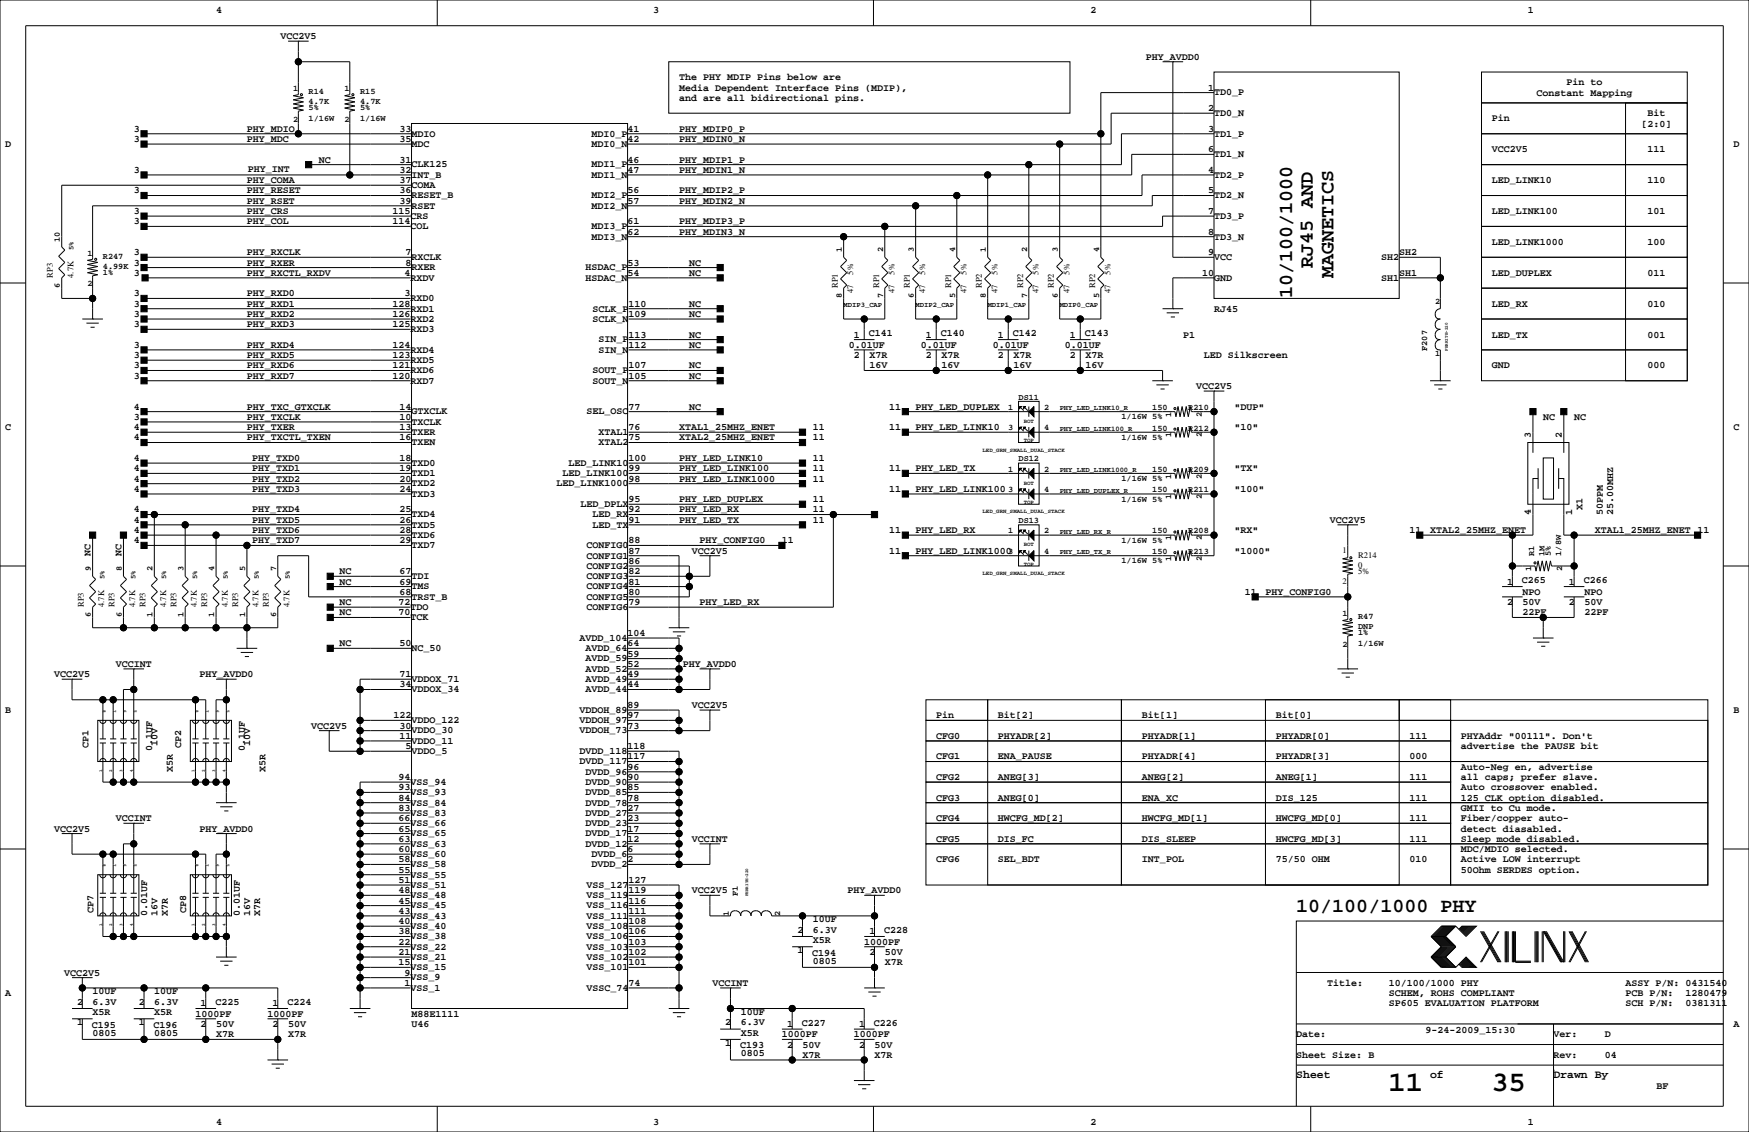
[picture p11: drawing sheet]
<svg xmlns="http://www.w3.org/2000/svg" width="432mm" height="279mm" viewBox="0 0 432 279" stroke-linecap="round" stroke-linejoin="round" font-family="sans-serif">
<defs><g id="words">
<g font-size="7.1">
<text x="342.8" y="269.3">11</text>
<text x="368.2" y="269.3">35</text>
</g>
<g font-size="4.9">
<text x="324.1" y="66" transform="rotate(-90 324.1 66)">RJ45 AND</text>
<text x="329.2" y="68.6" transform="rotate(-90 329.2 68.6)">MAGNETICS</text>
<text x="319" y="73.7" transform="rotate(-90 319 73.7)">10/100/1000</text>
<text x="320" y="225.1">10/100/1000 PHY</text>
</g>
<g font-size="2.8">
<text x="320" y="266.1">Sheet</text>
<text x="353.1" y="266.1">of</text>
<text x="383.5" y="266.1">Drawn By</text>
</g>
<g font-size="2.5">
<text x="53.3" y="3.3">4</text>
<text x="161.3" y="3.3">3</text>
<text x="269.2" y="3.3">2</text>
<text x="377.2" y="3.3">1</text>
<text x="69.2" y="9.7">VCC2V5</text>
<text x="282.9" y="14.7">PHY_AVDD0</text>
<text x="167.6" y="19.8">The PHY MDIP Pins below are</text>
<text x="167.6" y="22.4">Media Dependent Interface Pins (MDIP),</text>
<text x="298.2" y="22.4">1</text>
<text x="299.7" y="23.6">TD0_P</text>
<text x="379.3" y="23.6">Constant Mapping</text>
<text x="386.7" y="21.1">Pin to</text>
<text x="167.6" y="24.9">and are all bidirectional pins.</text>
<text x="298.2" y="27.4">2</text>
<text x="299.7" y="28.6">TD0_N</text>
<text x="368.3" y="30">Pin</text>
<text x="406.7" y="28.7">Bit</text>
<text x="33" y="35.1">3</text>
<text x="33" y="32.5">3</text>
<text x="61" y="35.1">PHY_MDC</text>
<text x="61" y="32.5">PHY_MDIO</text>
<text x="98.6" y="35.1">35</text>
<text x="98.6" y="32.5">33</text>
<text x="101.6" y="33.7">MDIO</text>
<text x="146" y="33.7">MDI0_P</text>
<text x="154.9" y="32.5">41</text>
<text x="154.9" y="35.1">42</text>
<text x="167.6" y="35.1">PHY_MDIN0_N</text>
<text x="167.6" y="32.5">PHY_MDIP0_P</text>
<text x="298.2" y="32.5">3</text>
<text x="299.7" y="33.7">TD1_P</text>
<text x="405.2" y="31.2">[2:0]</text>
<text x="1.3" y="36.3">D</text>
<text x="78.7" y="40.1">NC</text>
<text x="98.6" y="40.1">31</text>
<text x="101.6" y="36.3">MDC</text>
<text x="101.6" y="41.3">CLK125</text>
<text x="146" y="36.3">MDI0_N</text>
<text x="146" y="41.3">MDI1_P</text>
<text x="154.9" y="40.1">46</text>
<text x="167.6" y="40.1">PHY_MDIP1_P</text>
<text x="298.2" y="37.6">6</text>
<text x="299.7" y="38.8">TD1_N</text>
<text x="368.3" y="37.6">VCC2V5</text>
<text x="406.7" y="37.6">111</text>
<text x="428" y="36.3">D</text>
<text x="33" y="42.7">3</text>
<text x="33" y="47.8">3</text>
<text x="61" y="45.2">PHY_COMA</text>
<text x="61" y="47.8">PHY_RESET</text>
<text x="61.2" y="42.4">PHY_INT</text>
<text x="98.6" y="47.8">36</text>
<text x="98.6" y="45.2">37</text>
<text x="98.6" y="42.7">32</text>
<text x="101.6" y="46.4">COMA</text>
<text x="101.6" y="43.9">INT_B</text>
<text x="146" y="43.9">MDI1_N</text>
<text x="154.9" y="42.7">47</text>
<text x="154.9" y="47.8">56</text>
<text x="167.6" y="42.7">PHY_MDIN1_N</text>
<text x="167.6" y="47.8">PHY_MDIP2_P</text>
<text x="298.2" y="42.7">4</text>
<text x="298.2" y="47.8">5</text>
<text x="299.7" y="43.9">TD2_P</text>
<text x="368.3" y="45.2">LED_LINK10</text>
<text x="406.7" y="45.2">110</text>
<text x="33" y="52.8">3</text>
<text x="61" y="52.8">PHY_CRS</text>
<text x="61" y="50.3">PHY_RSET</text>
<text x="96.9" y="52.8">115</text>
<text x="98.6" y="50.3">39</text>
<text x="101.6" y="51.5">RSET</text>
<text x="101.6" y="49">RESET_B</text>
<text x="146" y="51.5">MDI2_N</text>
<text x="146" y="49">MDI2_P</text>
<text x="154.9" y="50.3">57</text>
<text x="167.6" y="50.3">PHY_MDIN2_N</text>
<text x="298.2" y="52.8">7</text>
<text x="299.7" y="49">TD2_N</text>
<text x="368.3" y="52.8">LED_LINK100</text>
<text x="406.7" y="52.8">101</text>
<text x="33" y="55.4">3</text>
<text x="61" y="55.4">PHY_COL</text>
<text x="96.9" y="55.4">114</text>
<text x="101.3" y="54">CRS</text>
<text x="101.3" y="56.6">COL</text>
<text x="146" y="59.1">MDI3_N</text>
<text x="146" y="56.6">MDI3_P</text>
<text x="154.9" y="57.9">62</text>
<text x="154.9" y="55.4">61</text>
<text x="167.6" y="57.9">PHY_MDIN3_N</text>
<text x="167.6" y="55.4">PHY_MDIP3_P</text>
<text x="298.2" y="57.9">8</text>
<text x="299.7" y="59.1">TD3_N</text>
<text x="299.7" y="54">TD3_P</text>
<text x="33" y="65.5">3</text>
<text x="33" y="63">3</text>
<text x="61" y="65.5">PHY_RXER</text>
<text x="61" y="63">PHY_RXCLK</text>
<text x="100.1" y="65.5">8</text>
<text x="100.1" y="63">7</text>
<text x="101.6" y="64.2">RXCLK</text>
<text x="154.9" y="65.5">53</text>
<text x="170.2" y="65.5">NC</text>
<text x="298.2" y="63">9</text>
<text x="299.7" y="64.2">VCC</text>
<text x="341" y="64.2">SH2</text>
<text x="345.4" y="63">SH2</text>
<text x="368.3" y="60.5">LED_LINK1000</text>
<text x="406.7" y="60.5">100</text>
<text x="33" y="68.1">3</text>
<text x="61" y="68.1">PHY_RXCTL_RXDV</text>
<text x="99.9" y="68.1">4</text>
<text x="101.3" y="69.3">RXDV</text>
<text x="101.6" y="66.7">RXER</text>
<text x="144.6" y="69.3">HSDAC_N</text>
<text x="144.6" y="66.7">HSDAC_P</text>
<text x="154.9" y="68.1">54</text>
<text x="170.2" y="68.1">NC</text>
<text x="296.8" y="68.1">10</text>
<text x="299.7" y="69.3">GND</text>
<text x="341" y="69.3">SH1</text>
<text x="345.4" y="68.1">SH1</text>
<text x="368.3" y="68.1">LED_DUPLEX</text>
<text x="406.7" y="68.1">011</text>
<text x="33" y="75.7">3</text>
<text x="33" y="73.2">3</text>
<text x="61" y="75.7">PHY_RXD1</text>
<text x="61" y="73.2">PHY_RXD0</text>
<text x="96.9" y="75.7">128</text>
<text x="99.9" y="73.2">3</text>
<text x="101.3" y="76.9">RXD1</text>
<text x="101.3" y="74.4">RXD0</text>
<text x="146.3" y="76.9">SCLK_P</text>
<text x="155.2" y="75.7">110</text>
<text x="170.2" y="75.7">NC</text>
<text x="299.7" y="77">RJ45</text>
<text x="368.3" y="75.7">LED_RX</text>
<text x="406.7" y="75.7">010</text>
<text x="33" y="80.8">3</text>
<text x="33" y="78.2">3</text>
<text x="61" y="80.8">PHY_RXD3</text>
<text x="61" y="78.2">PHY_RXD2</text>
<text x="96.9" y="78.2">126</text>
<text x="96.9" y="80.8">125</text>
<text x="101.3" y="79.4">RXD2</text>
<text x="101.3" y="82">RXD3</text>
<text x="146.3" y="79.4">SCLK_N</text>
<text x="155.2" y="83.3">113</text>
<text x="155.2" y="78.2">109</text>
<text x="170.2" y="78.2">NC</text>
<text x="170.2" y="83.3">NC</text>
<text x="210.8" y="83.3">1</text>
<text x="214.5" y="83">C141</text>
<text x="228.6" y="83.3">1</text>
<text x="232.2" y="83">C140</text>
<text x="246.4" y="83.3">1</text>
<text x="250" y="83">C142</text>
<text x="264.2" y="83.3">1</text>
<text x="267.8" y="83">C143</text>
<text x="292.1" y="83.3">P1</text>
<text x="368.3" y="83.3">LED_TX</text>
<text x="406.7" y="83.3">001</text>
<text x="33" y="88.4">3</text>
<text x="33" y="85.9">3</text>
<text x="61" y="88.4">PHY_RXD5</text>
<text x="61" y="85.9">PHY_RXD4</text>
<text x="96.9" y="85.9">124</text>
<text x="96.9" y="88.4">123</text>
<text x="101.3" y="87.1">RXD4</text>
<text x="101.3" y="89.6">RXD5</text>
<text x="147.8" y="84.5">SIN_P</text>
<text x="147.8" y="87.1">SIN_N</text>
<text x="155.2" y="85.9">112</text>
<text x="170.2" y="85.9">NC</text>
<text x="209.5" y="85.9">0.01UF</text>
<text x="210.8" y="88.4">2</text>
<text x="214.6" y="88.4">X7R</text>
<text x="227.3" y="85.9">0.01UF</text>
<text x="228.6" y="88.4">2</text>
<text x="232.4" y="88.4">X7R</text>
<text x="245.1" y="85.9">0.01UF</text>
<text x="246.4" y="88.4">2</text>
<text x="250.2" y="88.4">X7R</text>
<text x="262.9" y="85.9">0.01UF</text>
<text x="264.2" y="88.4">2</text>
<text x="268" y="88.4">X7R</text>
<text x="297.2" y="88.4">LED Silkscreen</text>
<text x="33" y="93.5">3</text>
<text x="33" y="90.9">3</text>
<text x="61" y="93.5">PHY_RXD7</text>
<text x="61" y="90.9">PHY_RXD6</text>
<text x="96.9" y="90.9">121</text>
<text x="96.9" y="93.5">120</text>
<text x="101.3" y="92.1">RXD6</text>
<text x="101.3" y="94.7">RXD7</text>
<text x="146.3" y="94.7">SOUT_N</text>
<text x="146.3" y="92.1">SOUT_P</text>
<text x="155.2" y="93.5">105</text>
<text x="155.2" y="90.9">107</text>
<text x="170.2" y="93.5">NC</text>
<text x="170.2" y="90.9">NC</text>
<text x="214.6" y="90.9">16V</text>
<text x="232.4" y="90.9">16V</text>
<text x="250.2" y="90.9">16V</text>
<text x="268" y="90.9">16V</text>
<text x="368.3" y="90.9">GND</text>
<text x="406.7" y="90.9">000</text>
<text x="33" y="101.1">4</text>
<text x="61" y="101.1">PHY_TXC_GTXCLK</text>
<text x="98.6" y="101.1">14</text>
<text x="155.2" y="101.1">77</text>
<text x="170.2" y="101.1">NC</text>
<text x="219.5" y="101.1">11</text>
<text x="226.1" y="101.1">PHY_LED_DUPLEX</text>
<text x="295.3" y="96">VCC2V5</text>
<text x="304.8" y="101.1">&quot;DUP&quot;</text>
<text x="1.3" y="106.2">C</text>
<text x="33" y="103.6">3</text>
<text x="33" y="106.2">4</text>
<text x="61" y="103.6">PHY_TXCLK</text>
<text x="61" y="106.2">PHY_TXER</text>
<text x="98.6" y="106.2">13</text>
<text x="98.6" y="103.6">10</text>
<text x="101.6" y="107.4">TXER</text>
<text x="101.6" y="104.8">TXCLK</text>
<text x="101.6" y="102.3">GTXCLK</text>
<text x="144.8" y="102.3">SEL_OSC</text>
<text x="147.8" y="107.4">XTAL1</text>
<text x="155.2" y="106.2">76</text>
<text x="167.6" y="106.2">XTAL1_25MHZ_ENET</text>
<text x="200.7" y="106.2">11</text>
<text x="219.5" y="106.2">11</text>
<text x="226.1" y="106.2">PHY_LED_LINK10</text>
<text x="304.8" y="106.2">&quot;10&quot;</text>
<text x="381" y="103.6">NC</text>
<text x="388.6" y="103.6">NC</text>
<text x="428" y="106.2">C</text>
<text x="33" y="113.8">4</text>
<text x="33" y="108.7">4</text>
<text x="61" y="108.7">PHY_TXCTL_TXEN</text>
<text x="62.2" y="113.8">PHY_TXD0</text>
<text x="98.6" y="113.8">18</text>
<text x="98.6" y="108.7">16</text>
<text x="101.6" y="109.9">TXEN</text>
<text x="147.8" y="109.9">XTAL2</text>
<text x="155.2" y="113.8">100</text>
<text x="155.2" y="108.7">75</text>
<text x="167.6" y="113.8">PHY_LED_LINK10</text>
<text x="167.6" y="108.7">XTAL2_25MHZ_ENET</text>
<text x="200.7" y="113.8">11</text>
<text x="200.7" y="108.7">11</text>
<text x="378" y="108.2" transform="rotate(-90 378 108.2)">3</text>
<text x="385.6" y="108.2" transform="rotate(-90 385.6 108.2)">2</text>
<text x="33" y="118.9">4</text>
<text x="33" y="116.3">4</text>
<text x="62.2" y="118.9">PHY_TXD2</text>
<text x="62.2" y="116.3">PHY_TXD1</text>
<text x="98.6" y="116.3">19</text>
<text x="98.6" y="118.9">20</text>
<text x="101.6" y="115">TXD0</text>
<text x="101.6" y="117.5">TXD1</text>
<text x="138.9" y="117.5">LED_LINK100</text>
<text x="140.4" y="115">LED_LINK10</text>
<text x="155.2" y="116.3">99</text>
<text x="155.2" y="118.9">98</text>
<text x="167.6" y="118.9">PHY_LED_LINK1000</text>
<text x="167.6" y="116.3">PHY_LED_LINK100</text>
<text x="200.7" y="118.9">11</text>
<text x="200.7" y="116.3">11</text>
<text x="219.5" y="116.3">11</text>
<text x="226.1" y="116.3">PHY_LED_TX</text>
<text x="304.8" y="116.3">&quot;TX&quot;</text>
<text x="33" y="121.4">4</text>
<text x="62.2" y="121.4">PHY_TXD3</text>
<text x="98.6" y="121.4">24</text>
<text x="101.6" y="120.1">TXD2</text>
<text x="101.6" y="122.6">TXD3</text>
<text x="137.4" y="120.1">LED_LINK1000</text>
<text x="143.3" y="125.2">LED_DPLX</text>
<text x="155.2" y="124">95</text>
<text x="167.6" y="124">PHY_LED_DUPLEX</text>
<text x="200.7" y="124">11</text>
<text x="219.5" y="121.4">11</text>
<text x="226.1" y="121.4">PHY_LED_LINK100</text>
<text x="304.8" y="121.4">&quot;100&quot;</text>
<text x="390.7" y="125.9" transform="rotate(-90 390.7 125.9)">X1</text>
<text x="33" y="131.6">4</text>
<text x="33" y="129">4</text>
<text x="33" y="126.5">4</text>
<text x="62.2" y="131.6">PHY_TXD6</text>
<text x="62.2" y="129">PHY_TXD5</text>
<text x="62.2" y="126.5">PHY_TXD4</text>
<text x="98.6" y="126.5">25</text>
<text x="98.6" y="129">26</text>
<text x="98.6" y="131.6">28</text>
<text x="101.6" y="127.7">TXD4</text>
<text x="101.6" y="130.2">TXD5</text>
<text x="146.3" y="127.7">LED_RX</text>
<text x="146.3" y="130.2">LED_TX</text>
<text x="155.2" y="126.5">92</text>
<text x="155.2" y="129">91</text>
<text x="167.6" y="129">PHY_LED_TX</text>
<text x="167.6" y="126.5">PHY_LED_RX</text>
<text x="200.7" y="129">11</text>
<text x="200.7" y="126.5">11</text>
<text x="219.5" y="131.6">11</text>
<text x="226.1" y="131.6">PHY_LED_RX</text>
<text x="304.8" y="131.6">&quot;RX&quot;</text>
<text x="328.3" y="129">VCC2V5</text>
<text x="348" y="131.6">11</text>
<text x="353.1" y="131.6">XTAL2_25MHZ_ENET</text>
<text x="378" y="127" transform="rotate(-90 378 127)">4</text>
<text x="388.1" y="127" transform="rotate(-90 388.1 127)">1</text>
<text x="393.7" y="131.6">XTAL1_25MHZ_ENET 11</text>
<text x="395.7" y="127" transform="rotate(-90 395.7 127)">50PPM</text>
<text x="398.3" y="127" transform="rotate(-90 398.3 127)">25.00MHZ</text>
<text x="22.4" y="137.2" transform="rotate(-90 22.4 137.2)">NC</text>
<text x="30" y="137.2" transform="rotate(-90 30 137.2)">NC</text>
<text x="33" y="134.1">4</text>
<text x="62.2" y="134.1">PHY_TXD7</text>
<text x="98.6" y="134.1">29</text>
<text x="101.6" y="135.3">TXD7</text>
<text x="101.6" y="132.8">TXD6</text>
<text x="144.8" y="137.9">CONFIG1</text>
<text x="144.8" y="135.3">CONFIG0</text>
<text x="155.2" y="136.7">87</text>
<text x="155.2" y="134.1">88</text>
<text x="170.8" y="136.7">VCC2V5</text>
<text x="172.7" y="134.1">PHY_CONFIG0</text>
<text x="193" y="134.1">11</text>
<text x="219.5" y="136.7">11</text>
<text x="226.1" y="136.7">PHY_LED_LINK1000</text>
<text x="304.8" y="136.7">&quot;1000&quot;</text>
<text x="83.8" y="141.7">NC</text>
<text x="98.6" y="141.7">67</text>
<text x="101.6" y="142.9">TDI</text>
<text x="144.8" y="142.9">CONFIG3</text>
<text x="144.8" y="140.4">CONFIG2</text>
<text x="155.2" y="141.7">82</text>
<text x="155.2" y="139.2">86</text>
<text x="375.8" y="143.9">C265</text>
<text x="391" y="143.9">C266</text>
<text x="83.8" y="149.4">NC</text>
<text x="83.8" y="144.3">NC</text>
<text x="98.4" y="149.4">72</text>
<text x="98.6" y="144.3">69</text>
<text x="98.6" y="146.8">68</text>
<text x="101.6" y="145.5">TMS</text>
<text x="101.6" y="148">TRST_B</text>
<text x="144.8" y="145.5">CONFIG4</text>
<text x="144.8" y="148">CONFIG5</text>
<text x="155.2" y="144.3">81</text>
<text x="155.2" y="146.8">80</text>
<text x="155.2" y="149.4">79</text>
<text x="172.7" y="149.4">PHY_LED_RX</text>
<text x="307.3" y="146.8">11</text>
<text x="312.4" y="146.8">PHY_CONFIG0</text>
<text x="372.1" y="149.4">2</text>
<text x="372.1" y="144.3">1</text>
<text x="375.9" y="149.4">50V</text>
<text x="375.9" y="146.8">NPO</text>
<text x="387.3" y="144.3">1</text>
<text x="387.3" y="149.4">2</text>
<text x="391.2" y="146.8">NPO</text>
<text x="391.2" y="149.4">50V</text>
<text x="83.8" y="151.9">NC</text>
<text x="98.4" y="151.9">70</text>
<text x="101.3" y="150.6">TDO</text>
<text x="101.3" y="153.1">TCK</text>
<text x="144.8" y="150.6">CONFIG6</text>
<text x="375.9" y="151.9">22PF</text>
<text x="391.2" y="151.9">22PF</text>
<text x="83.8" y="159.5">NC</text>
<text x="98.6" y="159.5">50</text>
<text x="101.6" y="160.7">NC_50</text>
<text x="143.1" y="158.2">AVDD_104</text>
<text x="144.6" y="160.7">AVDD_64</text>
<text x="154.9" y="157">104</text>
<text x="154.9" y="159.5">64</text>
<text x="13.3" y="167.1">VCC2V5</text>
<text x="28.6" y="164.6">VCCINT</text>
<text x="49.2" y="167.1">PHY_AVDD0</text>
<text x="98.6" y="167.1">71</text>
<text x="144.6" y="163.3">AVDD_59</text>
<text x="144.6" y="165.8">AVDD_52</text>
<text x="154.9" y="162.1">59</text>
<text x="154.9" y="164.6">52</text>
<text x="154.9" y="167.1">49</text>
<text x="168.6" y="164.6">PHY_AVDD0</text>
<text x="98.6" y="169.7">34</text>
<text x="101.6" y="168.3">VDDOX_71</text>
<text x="101.6" y="170.9">VDDOX_34</text>
<text x="144.6" y="168.3">AVDD_49</text>
<text x="144.6" y="170.9">AVDD_44</text>
<text x="154.9" y="169.7">44</text>
<text x="1.3" y="176">B</text>
<text x="76.8" y="179.8">VCC2V5</text>
<text x="97.2" y="177.3">122</text>
<text x="98.6" y="179.8">30</text>
<text x="101.6" y="178.5">VDDO_122</text>
<text x="143.1" y="178.5">VDDOH_97</text>
<text x="143.1" y="176">VDDOH_89</text>
<text x="154.9" y="177.3">97</text>
<text x="154.9" y="179.8">73</text>
<text x="154.9" y="174.8">89</text>
<text x="170.8" y="174.8">VCC2V5</text>
<text x="231.1" y="177.3">Pin</text>
<text x="246.4" y="177.3">Bit[2]</text>
<text x="281.9" y="177.3">Bit[1]</text>
<text x="315" y="177.3">Bit[0]</text>
<text x="428" y="176">B</text>
<text x="21.8" y="184.7" transform="rotate(-90 21.8 184.7)">CP1</text>
<text x="37.6" y="185.4" transform="rotate(-90 37.6 185.4)">0.1UF</text>
<text x="38.9" y="184.1" transform="rotate(-90 38.9 184.1)">10V</text>
<text x="44.7" y="184.7" transform="rotate(-90 44.7 184.7)">CP2</text>
<text x="60.5" y="185.4" transform="rotate(-90 60.5 185.4)">0.1UF</text>
<text x="61.7" y="184.1" transform="rotate(-90 61.7 184.1)">10V</text>
<text x="98.6" y="182.4">11</text>
<text x="100.1" y="184.9">5</text>
<text x="101.6" y="181">VDDO_30</text>
<text x="101.6" y="183.6">VDDO_11</text>
<text x="143.1" y="181">VDDOH_73</text>
<text x="154.9" y="184.9">118</text>
<text x="231.1" y="182.4">CFG0</text>
<text x="246.4" y="182.4">PHYADR[2]</text>
<text x="281.9" y="182.4">PHYADR[1]</text>
<text x="315" y="182.4">PHYADR[0]</text>
<text x="348" y="182.4">111</text>
<text x="360.7" y="184.9">advertise the PAUSE bit</text>
<text x="360.7" y="182.4">PHYAddr &quot;00111&quot;. Don't</text>
<text x="42.7" y="190.5" transform="rotate(-90 42.7 190.5)">X5R</text>
<text x="65.5" y="190.5" transform="rotate(-90 65.5 190.5)">X5R</text>
<text x="101.6" y="186.1">VDDO_5</text>
<text x="143.1" y="188.7">DVDD_117</text>
<text x="143.1" y="186.1">DVDD_118</text>
<text x="144.6" y="191.2">DVDD_96</text>
<text x="154.9" y="187.5">117</text>
<text x="154.9" y="190">96</text>
<text x="231.1" y="187.5">CFG1</text>
<text x="246.4" y="187.5">ENA_PAUSE</text>
<text x="281.9" y="187.5">PHYADR[4]</text>
<text x="315" y="187.5">PHYADR[3]</text>
<text x="348" y="187.5">000</text>
<text x="360.7" y="190">Auto-Neg en, advertise</text>
<text x="98.4" y="195.1">93</text>
<text x="98.4" y="197.6">84</text>
<text x="98.4" y="192.5">94</text>
<text x="101.3" y="196.3">VSS_93</text>
<text x="101.3" y="193.7">VSS_94</text>
<text x="144.6" y="193.7">DVDD_90</text>
<text x="144.6" y="196.3">DVDD_85</text>
<text x="154.9" y="192.5">90</text>
<text x="154.9" y="195.1">85</text>
<text x="154.9" y="197.6">78</text>
<text x="231.1" y="192.5">CFG2</text>
<text x="231.1" y="197.6">CFG3</text>
<text x="246.4" y="197.6">ANEG[0]</text>
<text x="246.4" y="192.5">ANEG[3]</text>
<text x="281.9" y="197.6">ENA_XC</text>
<text x="281.9" y="192.5">ANEG[2]</text>
<text x="315" y="192.5">ANEG[1]</text>
<text x="315" y="197.6">DIS_125</text>
<text x="348" y="197.6">111</text>
<text x="348" y="192.5">111</text>
<text x="360.7" y="197.6">125 CLK option disabled.</text>
<text x="360.7" y="195.1">Auto crossover enabled.</text>
<text x="360.7" y="192.5">all caps; prefer slave.</text>
<text x="28.6" y="202.7">VCCINT</text>
<text x="98.4" y="200.2">83</text>
<text x="98.4" y="202.7">66</text>
<text x="101.3" y="198.8">VSS_84</text>
<text x="101.3" y="201.4">VSS_83</text>
<text x="101.3" y="203.9">VSS_66</text>
<text x="144.6" y="198.8">DVDD_78</text>
<text x="144.6" y="203.9">DVDD_23</text>
<text x="144.6" y="201.4">DVDD_27</text>
<text x="154.9" y="202.7">23</text>
<text x="154.9" y="200.2">27</text>
<text x="231.1" y="202.7">CFG4</text>
<text x="246.4" y="202.7">HWCFG_MD[2]</text>
<text x="281.9" y="202.7">HWCFG_MD[1]</text>
<text x="315" y="202.7">HWCFG_MD[0]</text>
<text x="348" y="202.7">111</text>
<text x="360.7" y="200.2">GMII to Cu mode.</text>
<text x="360.7" y="202.7">Fiber/copper auto-</text>
<text x="13.3" y="205.2">VCC2V5</text>
<text x="49.2" y="205.2">PHY_AVDD0</text>
<text x="98.4" y="205.2">65</text>
<text x="98.4" y="207.8">63</text>
<text x="101.3" y="206.4">VSS_65</text>
<text x="101.3" y="209">VSS_63</text>
<text x="144.6" y="206.4">DVDD_17</text>
<text x="144.6" y="209">DVDD_12</text>
<text x="154.9" y="205.2">17</text>
<text x="154.9" y="207.8">12</text>
<text x="170.8" y="207.8">VCCINT</text>
<text x="231.1" y="207.8">CFG5</text>
<text x="246.4" y="207.8">DIS_FC</text>
<text x="281.9" y="207.8">DIS_SLEEP</text>
<text x="315" y="207.8">HWCFG_MD[3]</text>
<text x="348" y="207.8">111</text>
<text x="360.7" y="205.2">detect diasabled.</text>
<text x="360.7" y="207.8">Sleep mode disabled.</text>
<text x="98.4" y="210.3">60</text>
<text x="98.4" y="212.9">58</text>
<text x="98.4" y="215.4">55</text>
<text x="101.3" y="211.5">VSS_60</text>
<text x="101.3" y="214.1">VSS_58</text>
<text x="146" y="211.5">DVDD_6</text>
<text x="146" y="214.1">DVDD_2</text>
<text x="154.9" y="210.3">6</text>
<text x="154.9" y="212.9">2</text>
<text x="231.1" y="212.9">CFG6</text>
<text x="246.4" y="212.9">SEL_BDT</text>
<text x="281.9" y="212.9">INT_POL</text>
<text x="315" y="212.9">75/50 OHM</text>
<text x="348" y="212.9">010</text>
<text x="360.7" y="210.3">MDC/MDIO selected.</text>
<text x="360.7" y="212.9">Active LOW interrupt</text>
<text x="360.7" y="215.4">50Ohm SERDES option.</text>
<text x="98.4" y="220.5">48</text>
<text x="98.4" y="217.9">51</text>
<text x="101.3" y="221.7">VSS_48</text>
<text x="101.3" y="219.1">VSS_51</text>
<text x="101.3" y="216.6">VSS_55</text>
<text x="144.8" y="219.1">VSS_127</text>
<text x="144.8" y="221.7">VSS_119</text>
<text x="155.2" y="217.9">127</text>
<text x="155.2" y="220.5">119</text>
<text x="170.8" y="220.5">VCC2V5</text>
<text x="209.2" y="220.5">PHY_AVDD0</text>
<text x="23.1" y="225.3" transform="rotate(-90 23.1 225.3)">CP7</text>
<text x="36.3" y="226.1" transform="rotate(-90 36.3 226.1)">0.01UF</text>
<text x="38.9" y="226.1" transform="rotate(-90 38.9 226.1)">16V</text>
<text x="41.4" y="226.1" transform="rotate(-90 41.4 226.1)">X7R</text>
<text x="46" y="225.3" transform="rotate(-90 46 225.3)">CP8</text>
<text x="59.2" y="226.1" transform="rotate(-90 59.2 226.1)">0.01UF</text>
<text x="61.7" y="226.1" transform="rotate(-90 61.7 226.1)">16V</text>
<text x="64.3" y="226.1" transform="rotate(-90 64.3 226.1)">X7R</text>
<text x="98.4" y="225.6">43</text>
<text x="98.4" y="223">45</text>
<text x="101.3" y="226.8">VSS_43</text>
<text x="101.3" y="224.2">VSS_45</text>
<text x="144.8" y="224.2">VSS_116</text>
<text x="144.8" y="226.8">VSS_111</text>
<text x="155.2" y="223">116</text>
<text x="155.2" y="225.6">111</text>
<text x="200.7" y="227.7">10UF</text>
<text x="98.4" y="233.2">22</text>
<text x="98.4" y="228.1">40</text>
<text x="98.4" y="230.6">38</text>
<text x="101.3" y="229.3">VSS_40</text>
<text x="101.3" y="231.8">VSS_38</text>
<text x="144.8" y="231.8">VSS_106</text>
<text x="144.8" y="229.3">VSS_108</text>
<text x="155.2" y="230.6">106</text>
<text x="155.2" y="228.1">108</text>
<text x="155.2" y="233.2">103</text>
<text x="196.8" y="230.2">2</text>
<text x="200.7" y="232.8">X5R</text>
<text x="200.7" y="230.2">6.3V</text>
<text x="213.4" y="233.2">1000PF</text>
<text x="214.6" y="230.6">1</text>
<text x="218.3" y="230.3">C228</text>
<text x="98.4" y="238.3">15</text>
<text x="98.4" y="235.7">21</text>
<text x="101.3" y="239.5">VSS_15</text>
<text x="101.3" y="236.9">VSS_21</text>
<text x="101.3" y="234.4">VSS_22</text>
<text x="144.8" y="234.4">VSS_103</text>
<text x="144.8" y="236.9">VSS_102</text>
<text x="144.8" y="239.5">VSS_101</text>
<text x="155.2" y="235.7">102</text>
<text x="155.2" y="238.3">101</text>
<text x="196.8" y="235.3">1</text>
<text x="200.5" y="235.9">C194</text>
<text x="200.7" y="237.8">0805</text>
<text x="214.6" y="235.7">2</text>
<text x="218.4" y="235.7">50V</text>
<text x="218.4" y="238.3">X7R</text>
<text x="1.3" y="245.9">A</text>
<text x="15.9" y="240.8">VCC2V5</text>
<text x="22.9" y="245.5">10UF</text>
<text x="38.1" y="245.5">10UF</text>
<text x="99.9" y="240.8">9</text>
<text x="99.9" y="243.3">1</text>
<text x="101.3" y="242">VSS_9</text>
<text x="101.3" y="244.5">VSS_1</text>
<text x="144.8" y="244.5">VSSC_74</text>
<text x="155.2" y="243.3">74</text>
<text x="175.9" y="243.3">VCCINT</text>
<text x="327.7" y="243.3">Title:</text>
<text x="342.9" y="243.3">10/100/1000 PHY</text>
<text x="342.9" y="245.9">SCHEM, ROHS COMPLIANT</text>
<text x="401.3" y="243.3">ASSY P/N: 0431540</text>
<text x="401.3" y="245.9">PCB P/N:</text>
<text x="416.1" y="245.9">1280479</text>
<text x="19" y="248">2</text>
<text x="22.9" y="248">6.3V</text>
<text x="22.9" y="250.5">X5R</text>
<text x="34.3" y="248">2</text>
<text x="38.1" y="250.5">X5R</text>
<text x="38.1" y="248">6.3V</text>
<text x="48.3" y="251">1000PF</text>
<text x="49.5" y="248.4">1</text>
<text x="53.2" y="248.1">C225</text>
<text x="66" y="251">1000PF</text>
<text x="67.3" y="248.4">1</text>
<text x="71" y="248.1">C224</text>
<text x="101.6" y="251">M88E1111</text>
<text x="182.9" y="250.5">10UF</text>
<text x="342.9" y="248.4">SP605 EVALUATION PLATFORM</text>
<text x="401.3" y="248.4">SCH P/N:</text>
<text x="416.1" y="248.4">0381311</text>
<text x="19" y="253.1">1</text>
<text x="22.7" y="253.7">C195</text>
<text x="22.9" y="255.6">0805</text>
<text x="34.3" y="253.1">1</text>
<text x="37.9" y="253.7">C196</text>
<text x="38.1" y="255.6">0805</text>
<text x="49.5" y="253.5">2</text>
<text x="53.3" y="256">X7R</text>
<text x="53.3" y="253.5">50V</text>
<text x="67.3" y="253.5">2</text>
<text x="71.1" y="253.5">50V</text>
<text x="71.1" y="256">X7R</text>
<text x="101.6" y="253.5">U46</text>
<text x="179.1" y="253.1">2</text>
<text x="182.9" y="253.1">6.3V</text>
<text x="182.9" y="255.6">X5R</text>
<text x="193" y="256">1000PF</text>
<text x="194.3" y="253.5">1</text>
<text x="198" y="253.2">C227</text>
<text x="210.8" y="256">1000PF</text>
<text x="212.1" y="253.5">1</text>
<text x="215.7" y="253.2">C226</text>
<text x="320" y="256">Date:</text>
<text x="351.9" y="255">9-24-2009_15:30</text>
<text x="383.5" y="256">Ver:</text>
<text x="396.2" y="256">D</text>
<text x="428" y="253.5">A</text>
<text x="179.1" y="258.2">1</text>
<text x="182.7" y="258.8">C193</text>
<text x="182.9" y="260.7">0805</text>
<text x="194.3" y="258.6">2</text>
<text x="198.1" y="258.6">50V</text>
<text x="198.1" y="261.1">X7R</text>
<text x="212.1" y="258.6">2</text>
<text x="215.9" y="261.1">X7R</text>
<text x="215.9" y="258.6">50V</text>
<text x="320" y="261.1">Sheet Size: B</text>
<text x="383.5" y="261.1">Rev:</text>
<text x="396.2" y="261.1">04</text>
<text x="408.9" y="268.7">BF</text>
<text x="53.3" y="277.6">4</text>
<text x="161.3" y="277.6">3</text>
<text x="269.2" y="277.6">2</text>
<text x="377.2" y="277.6">1</text>
</g>
<g font-size="2.1">
<text x="72.4" y="22.4">1</text>
<text x="76.2" y="23.2">R14</text>
<text x="85.1" y="22.4">1</text>
<text x="88.9" y="23.2">R15</text>
<text x="76.2" y="27.3">5%</text>
<text x="76.2" y="29.8">1/16W</text>
<text x="76.2" y="25.7">4.7K</text>
<text x="88.9" y="25.7">4.7K</text>
<text x="88.9" y="29.8">1/16W</text>
<text x="88.9" y="27.3">5%</text>
<text x="72.4" y="30">2</text>
<text x="85.1" y="30">2</text>
<text x="14.8" y="59.7" transform="rotate(-90 14.8 59.7)">10</text>
<text x="21.6" y="63.1">1</text>
<text x="25.4" y="63.8">R247</text>
<text x="207.8" y="62.2" transform="rotate(-90 207.8 62.2)">1</text>
<text x="218" y="62.2" transform="rotate(-90 218 62.2)">2</text>
<text x="225.6" y="62.2" transform="rotate(-90 225.6 62.2)">3</text>
<text x="235.8" y="62.2" transform="rotate(-90 235.8 62.2)">4</text>
<text x="243.4" y="62.2" transform="rotate(-90 243.4 62.2)">1</text>
<text x="253.6" y="62.2" transform="rotate(-90 253.6 62.2)">2</text>
<text x="261.2" y="62.2" transform="rotate(-90 261.2 62.2)">3</text>
<text x="271.3" y="62.2" transform="rotate(-90 271.3 62.2)">4</text>
<text x="13.1" y="68.6" transform="rotate(-90 13.1 68.6)">RP3</text>
<text x="14.8" y="71.1" transform="rotate(-90 14.8 71.1)">6</text>
<text x="18.1" y="68.6" transform="rotate(-90 18.1 68.6)">4.7K</text>
<text x="21.6" y="70.7">2</text>
<text x="25.4" y="66.4">4.99K</text>
<text x="25.4" y="67.9">1%</text>
<text x="206.9" y="71.1" transform="rotate(-90 206.9 71.1)">RP1</text>
<text x="210.7" y="67.8" transform="rotate(-90 210.7 67.8)">5%</text>
<text x="217" y="71.1" transform="rotate(-90 217 71.1)">RP1</text>
<text x="220.8" y="67.8" transform="rotate(-90 220.8 67.8)">5%</text>
<text x="224.6" y="71.1" transform="rotate(-90 224.6 71.1)">RP1</text>
<text x="228.4" y="67.8" transform="rotate(-90 228.4 67.8)">5%</text>
<text x="234.8" y="71.1" transform="rotate(-90 234.8 71.1)">RP1</text>
<text x="238.6" y="67.8" transform="rotate(-90 238.6 67.8)">5%</text>
<text x="242.4" y="71.1" transform="rotate(-90 242.4 71.1)">RP2</text>
<text x="246.2" y="67.8" transform="rotate(-90 246.2 67.8)">5%</text>
<text x="252.6" y="71.1" transform="rotate(-90 252.6 71.1)">RP2</text>
<text x="256.4" y="67.8" transform="rotate(-90 256.4 67.8)">5%</text>
<text x="260.2" y="71.1" transform="rotate(-90 260.2 71.1)">RP2</text>
<text x="264" y="67.8" transform="rotate(-90 264 67.8)">5%</text>
<text x="270.4" y="71.1" transform="rotate(-90 270.4 71.1)">RP2</text>
<text x="274.2" y="67.8" transform="rotate(-90 274.2 67.8)">5%</text>
<text x="207.8" y="73.7" transform="rotate(-90 207.8 73.7)">8</text>
<text x="210.7" y="72.4" transform="rotate(-90 210.7 72.4)">47</text>
<text x="218" y="73.7" transform="rotate(-90 218 73.7)">7</text>
<text x="220.8" y="72.4" transform="rotate(-90 220.8 72.4)">47</text>
<text x="225.6" y="73.7" transform="rotate(-90 225.6 73.7)">6</text>
<text x="228.4" y="72.4" transform="rotate(-90 228.4 72.4)">47</text>
<text x="235.8" y="73.7" transform="rotate(-90 235.8 73.7)">5</text>
<text x="238.6" y="72.4" transform="rotate(-90 238.6 72.4)">47</text>
<text x="243.4" y="73.7" transform="rotate(-90 243.4 73.7)">8</text>
<text x="246.2" y="72.4" transform="rotate(-90 246.2 72.4)">47</text>
<text x="253.6" y="73.7" transform="rotate(-90 253.6 73.7)">7</text>
<text x="256.4" y="72.4" transform="rotate(-90 256.4 72.4)">47</text>
<text x="261.2" y="73.7" transform="rotate(-90 261.2 73.7)">6</text>
<text x="264" y="72.4" transform="rotate(-90 264 72.4)">47</text>
<text x="271.3" y="73.7" transform="rotate(-90 271.3 73.7)">5</text>
<text x="274.2" y="72.4" transform="rotate(-90 274.2 72.4)">47</text>
<text x="354.3" y="75">2</text>
<text x="352.4" y="86.6" transform="rotate(-90 352.4 86.6)">F207</text>
<text x="354.3" y="87.7">1</text>
<text x="248.9" y="101.2">1</text>
<text x="251.5" y="98.6">DS11</text>
<text x="257.8" y="101.2">2</text>
<text x="284.5" y="101.2">150</text>
<text x="293.4" y="101.2">R210</text>
<text x="248.9" y="106.2">3</text>
<text x="257.8" y="106.2">4</text>
<text x="276.9" y="103.5">1/16W 5%</text>
<text x="284.5" y="106.3">150</text>
<text x="289.1" y="107.9" transform="rotate(-90 289.1 107.9)">1</text>
<text x="289.1" y="102.9" transform="rotate(-90 289.1 102.9)">1</text>
<text x="293.4" y="106.3">R212</text>
<text x="296.7" y="107.9" transform="rotate(-90 296.7 107.9)">2</text>
<text x="296.7" y="102.9" transform="rotate(-90 296.7 102.9)">2</text>
<text x="251.5" y="113.9">DS12</text>
<text x="276.9" y="108.5">1/16W 5%</text>
<text x="248.9" y="116.4">1</text>
<text x="257.8" y="116.4">2</text>
<text x="276.9" y="118.7">1/16W 5%</text>
<text x="284.5" y="116.4">150</text>
<text x="289.1" y="118.1" transform="rotate(-90 289.1 118.1)">1</text>
<text x="293.4" y="116.4">R209</text>
<text x="296.7" y="118.1" transform="rotate(-90 296.7 118.1)">2</text>
<text x="248.9" y="121.5">3</text>
<text x="257.8" y="121.5">4</text>
<text x="276.9" y="123.8">1/16W 5%</text>
<text x="284.5" y="121.5">150</text>
<text x="289.1" y="123.2" transform="rotate(-90 289.1 123.2)">1</text>
<text x="293.4" y="121.5">R211</text>
<text x="296.7" y="123.2" transform="rotate(-90 296.7 123.2)">2</text>
<text x="248.9" y="131.6">1</text>
<text x="251.5" y="129.1">DS13</text>
<text x="257.8" y="131.6">2</text>
<text x="284.5" y="131.7">150</text>
<text x="293.4" y="131.7">R208</text>
<text x="248.9" y="136.7">3</text>
<text x="257.8" y="136.7">4</text>
<text x="276.9" y="133.9">1/16W 5%</text>
<text x="284.5" y="136.7">150</text>
<text x="289.1" y="133.3" transform="rotate(-90 289.1 133.3)">1</text>
<text x="293.4" y="136.7">R213</text>
<text x="296.7" y="133.3" transform="rotate(-90 296.7 133.3)">2</text>
<text x="331.5" y="136.5">1</text>
<text x="335.3" y="137.6">R214</text>
<text x="378.8" y="137.2" transform="rotate(-90 378.8 137.2)">R1</text>
<text x="381.3" y="137.2" transform="rotate(-90 381.3 137.2)">1M</text>
<text x="382.9" y="137.2" transform="rotate(-90 382.9 137.2)">5%</text>
<text x="385.4" y="137.2" transform="rotate(-90 385.4 137.2)">1/8W</text>
<text x="22.4" y="141" transform="rotate(-90 22.4 141)">9</text>
<text x="30" y="141" transform="rotate(-90 30 141)">8</text>
<text x="37.7" y="141" transform="rotate(-90 37.7 141)">2</text>
<text x="45.3" y="141" transform="rotate(-90 45.3 141)">3</text>
<text x="52.9" y="141" transform="rotate(-90 52.9 141)">4</text>
<text x="60.5" y="141" transform="rotate(-90 60.5 141)">5</text>
<text x="68.1" y="141" transform="rotate(-90 68.1 141)">7</text>
<text x="276.9" y="139">1/16W 5%</text>
<text x="289.1" y="138.4" transform="rotate(-90 289.1 138.4)">1</text>
<text x="296.7" y="138.4" transform="rotate(-90 296.7 138.4)">2</text>
<text x="335.3" y="141.7">5%</text>
<text x="335.3" y="140.1">0</text>
<text x="378" y="141" transform="rotate(-90 378 141)">1</text>
<text x="385.6" y="141" transform="rotate(-90 385.6 141)">2</text>
<text x="20.7" y="149.9" transform="rotate(-90 20.7 149.9)">RP3</text>
<text x="25.8" y="149.9" transform="rotate(-90 25.8 149.9)">4.7K</text>
<text x="28.3" y="149.9" transform="rotate(-90 28.3 149.9)">RP3</text>
<text x="33.4" y="149.9" transform="rotate(-90 33.4 149.9)">4.7K</text>
<text x="35.9" y="149.9" transform="rotate(-90 35.9 149.9)">RP3</text>
<text x="41" y="149.9" transform="rotate(-90 41 149.9)">4.7K</text>
<text x="43.5" y="149.9" transform="rotate(-90 43.5 149.9)">RP3</text>
<text x="48.6" y="149.9" transform="rotate(-90 48.6 149.9)">4.7K</text>
<text x="51.2" y="149.9" transform="rotate(-90 51.2 149.9)">RP3</text>
<text x="56.2" y="149.9" transform="rotate(-90 56.2 149.9)">4.7K</text>
<text x="58.8" y="149.9" transform="rotate(-90 58.8 149.9)">RP3</text>
<text x="63.9" y="149.9" transform="rotate(-90 63.9 149.9)">4.7K</text>
<text x="66.4" y="149.9" transform="rotate(-90 66.4 149.9)">RP3</text>
<text x="71.5" y="149.9" transform="rotate(-90 71.5 149.9)">4.7K</text>
<text x="331.5" y="144.1">2</text>
<text x="22.4" y="152.4" transform="rotate(-90 22.4 152.4)">6</text>
<text x="30" y="152.4" transform="rotate(-90 30 152.4)">6</text>
<text x="37.7" y="152.4" transform="rotate(-90 37.7 152.4)">1</text>
<text x="45.3" y="152.4" transform="rotate(-90 45.3 152.4)">1</text>
<text x="52.9" y="152.4" transform="rotate(-90 52.9 152.4)">1</text>
<text x="60.5" y="152.4" transform="rotate(-90 60.5 152.4)">1</text>
<text x="68.1" y="152.4" transform="rotate(-90 68.1 152.4)">6</text>
<text x="331.5" y="152">1</text>
<text x="335.3" y="152.7">R47</text>
<text x="335.3" y="155.3">DNP</text>
<text x="331.5" y="159.6">2</text>
<text x="335.3" y="159.3">1/16W</text>
<text x="335.3" y="156.8">1%</text>
<text x="182.2" y="221.2" transform="rotate(-90 182.2 221.2)">F1</text>
<text x="179.9" y="226.1" transform="rotate(-90 179.9 226.1)">1</text>
<text x="192.6" y="226.1" transform="rotate(-90 192.6 226.1)">2</text>
</g>
<g font-size="1.8">
<text x="18.2" y="61.7" transform="rotate(-90 18.2 61.7)">5%</text>
<text x="208.3" y="75.8">MDIP3_CAP</text>
<text x="226.1" y="75.8">MDIP2_CAP</text>
<text x="243.8" y="75.8">MDIP1_CAP</text>
<text x="261.6" y="75.8">MDIP0_CAP</text>
<text x="261.6" y="101.2">PHY_LED_LINK10_R</text>
<text x="261.6" y="106.3">PHY_LED_LINK100_R</text>
<text x="261.6" y="116.5">PHY_LED_LINK1000_R</text>
<text x="261.6" y="121.6">PHY_LED_DUPLEX_R</text>
<text x="261.6" y="131.7">PHY_LED_RX_R</text>
<text x="261.6" y="136.8">PHY_LED_TX_R</text>
<text x="25.8" y="143" transform="rotate(-90 25.8 143)">5%</text>
<text x="33.4" y="143" transform="rotate(-90 33.4 143)">5%</text>
<text x="41" y="143" transform="rotate(-90 41 143)">5%</text>
<text x="48.7" y="143" transform="rotate(-90 48.7 143)">5%</text>
<text x="56.3" y="143" transform="rotate(-90 56.3 143)">5%</text>
<text x="63.9" y="143" transform="rotate(-90 63.9 143)">5%</text>
<text x="71.5" y="143" transform="rotate(-90 71.5 143)">5%</text>
</g>
<g font-size="1.4">
<text x="252.7" y="104.4">BOT</text>
<text x="242.6" y="111.5">LED_GRN_SMALL_DUAL_STACK</text>
<text x="252.7" y="109.2">TOP</text>
<text x="252.7" y="119.6">BOT</text>
<text x="252.7" y="124.4">TOP</text>
<text x="242.6" y="126.7">LED_GRN_SMALL_DUAL_STACK</text>
<text x="252.7" y="134.8">BOT</text>
<text x="242.6" y="142">LED_GRN_SMALL_DUAL_STACK</text>
<text x="252.7" y="139.7">TOP</text>
</g>
<g font-size="1.1">
<text x="357.4" y="86.6" transform="rotate(-90 357.4 86.6)">FERRITE-220</text>
<text x="25.5" y="175.3" transform="rotate(90 25.5 175.3)">8</text>
<text x="28" y="175.3" transform="rotate(90 28 175.3)">7</text>
<text x="30.6" y="175.3" transform="rotate(90 30.6 175.3)">6</text>
<text x="33.1" y="175.3" transform="rotate(90 33.1 175.3)">5</text>
<text x="48.4" y="175.3" transform="rotate(90 48.4 175.3)">8</text>
<text x="50.9" y="175.3" transform="rotate(90 50.9 175.3)">7</text>
<text x="53.4" y="175.3" transform="rotate(90 53.4 175.3)">6</text>
<text x="56" y="175.3" transform="rotate(90 56 175.3)">5</text>
<text x="25.2" y="190.5" transform="rotate(-90 25.2 190.5)">1</text>
<text x="27.7" y="190.5" transform="rotate(-90 27.7 190.5)">2</text>
<text x="30.3" y="190.5" transform="rotate(-90 30.3 190.5)">3</text>
<text x="32.8" y="190.5" transform="rotate(-90 32.8 190.5)">4</text>
<text x="48" y="190.5" transform="rotate(-90 48 190.5)">1</text>
<text x="50.6" y="190.5" transform="rotate(-90 50.6 190.5)">2</text>
<text x="53.1" y="190.5" transform="rotate(-90 53.1 190.5)">3</text>
<text x="55.7" y="190.5" transform="rotate(-90 55.7 190.5)">4</text>
<text x="25.5" y="213.4" transform="rotate(90 25.5 213.4)">8</text>
<text x="28" y="213.4" transform="rotate(90 28 213.4)">7</text>
<text x="30.6" y="213.4" transform="rotate(90 30.6 213.4)">6</text>
<text x="33.1" y="213.4" transform="rotate(90 33.1 213.4)">5</text>
<text x="48.4" y="213.4" transform="rotate(90 48.4 213.4)">8</text>
<text x="50.9" y="213.4" transform="rotate(90 50.9 213.4)">7</text>
<text x="53.4" y="213.4" transform="rotate(90 53.4 213.4)">6</text>
<text x="56" y="213.4" transform="rotate(90 56 213.4)">5</text>
<text x="184.7" y="221.2" transform="rotate(-90 184.7 221.2)">FERRITE-220</text>
<text x="25.2" y="228.6" transform="rotate(-90 25.2 228.6)">1</text>
<text x="27.7" y="228.6" transform="rotate(-90 27.7 228.6)">2</text>
<text x="30.3" y="228.6" transform="rotate(-90 30.3 228.6)">3</text>
<text x="32.8" y="228.6" transform="rotate(-90 32.8 228.6)">4</text>
<text x="48" y="228.6" transform="rotate(-90 48 228.6)">1</text>
<text x="50.6" y="228.6" transform="rotate(-90 50.6 228.6)">2</text>
<text x="53.1" y="228.6" transform="rotate(-90 53.1 228.6)">3</text>
<text x="55.7" y="228.6" transform="rotate(-90 55.7 228.6)">4</text>
</g>
</g></defs>
<g fill="none" stroke="#000" stroke-width=".25">
<path d="M0 0h431.8v279.4h-431.8zM6.3 6.4h419.1v266.6h-419.1zM71.1 10.2h5.1M73.7 10.2h.1M73.7 15.2h12.7v8.2l-1.3 .2 2.5 .5-2.5 .5 2.5 .5-2.5 .6 2.5 .5-2.5 .5 2.5 .5-1.2 .2v15.8M73.7 10.2v13.2l-1.3 .2 2.5 .5-2.5 .5 2.5 .5-2.5 .6 2.5 .5-2.5 .5 2.5 .5-1.2 .2v5.6M107.9 0v6.4M165.1 15.2h99.1v12.7h-99.1zM215.6 0v6.4M287 15.2h5.1M289.6 15.2h.1M289.6 15.2v48.3h10.1"/>
<path d="M299.7 17.8h45.7v55.9h-45.7zM323.6 0v6.4M365.8 17.8h50.8v7.6h-50.8zM35.6 33h66M35.6 35.6h66M101.6 30.5h53.3v218.4h-53.3zM154.9 33h116.9M299.7 22.9h-27.9v40.6l.7 .8-1.5 1.5 1.5 1.5-1.5 1.5 1.5 1.6-.7 .7v7.6h-10.2v-7.6l.8-.7-1.5-1.6 1.5-1.5-1.5-1.5 1.5-1.5-.8-.8v-27.9M299.7 38.1h-20.3v5.1h-124.5M299.7 33h-22.8v7.6h-122M299.7 27.9h-25.4v7.7h-119.4M365.8 33h50.8v7.6h-50.8z"/>
<path d="M365.8 25.4h50.8v7.6h-50.8zM401.3 25.4h15.3v68.6h-15.3zM35.6 48.3h66M35.6 53.3h65.7M35.6 55.9h65.7M35.6 43.2h66M76.2 40.6h25.4M101.6 50.8h-78.7v13.2l-1.3 .3 2.5 .5-2.5 .5 2.5 .5-2.5 .5 2.5 .5-2.5 .5 2.5 .5-1.2 .3v10.6M101.6 45.7h-86.4v15.3l.8 .7-1.5 1.5 1.5 1.6-1.5 1.5 1.5 1.5-.8 .8v5.1h7.7M154.9 58.4h144.8M218.4 55.9v7.6l.8 .8-1.5 1.5 1.5 1.5-1.5 1.5 1.5 1.6-.8 .7v7.6h-10.1v-7.6l.7-.7-1.5-1.6 1.5-1.5-1.5-1.5 1.5-1.5-.7-.8v-5.1M236.2 48.3v15.2l.8 .8-1.5 1.5 1.5 1.5-1.5 1.5 1.5 1.6-.8 .7v7.6h-10.1v-7.6l.7-.7-1.5-1.6 1.5-1.5-1.5-1.5 1.5-1.5-.7-.8v-12.7"/>
<path d="M254 40.6v22.9l.8 .8-1.6 1.5 1.6 1.5-1.6 1.5 1.6 1.6-.8 .7v7.6h-10.2v-7.6l.8-.7-1.5-1.6 1.5-1.5-1.5-1.5 1.5-1.5-.8-.8v-20.3M299.7 48.3h-15.2v2.5h-129.6M299.7 43.2h-17.8v5.1h-127M299.7 53.3h-12.7v2.6h-132.1M365.8 55.9h50.8v7.6h-50.8zM365.8 48.3h50.8v7.6h-50.8zM365.8 40.6h50.8v7.7h-50.8zM0 69.8h6.3M20.3 78.7h5.1M21.3 79.8h3.1M22.9 78.7h.1M35.6 76.2h65.7"/>
<path d="M35.6 78.7h65.7M35.6 66h66M35.6 63.5h66M35.6 73.7h65.7M35.8 68.6h65.5M154.9 68.6h22.9M154.9 66h22.9M155.2 76.2h22.6M155.2 78.7h22.6M213.4 78.7v5.1M231.1 78.7v5.1M248.9 78.7v5.1"/>
<path d="M266.7 78.7v5.1M287 76.2h5.1M288 77.2h3.1M289.1 78.2h1M289.6 76.2h.1M299.7 68.6h-10.1v7.6M345.4 63.5h10.2v12.7a1.26 1.26 0 0 0-1.3 1.3 1.26 1.26 0 0 0 1.3 1.2M345.4 68.6h10.2M355.6 78.7a1.26 1.26 0 0 0-1.3 1.3 1.26 1.26 0 0 0 1.3 1.2M365.8 78.7h50.8v7.7h-50.8zM365.8 71.1h50.8v7.6h-50.8zM365.8 63.5h50.8v7.6h-50.8z"/>
<path d="M425.4 69.8h6.4M22.4 80.8h1M35.6 91.4h65.7M35.6 94h65.7M35.6 86.4h65.7M35.6 81.3h65.7M35.6 88.9h65.7M155.2 91.4h22.6M155.2 94h22.6M155.2 83.8h22.6M155.2 86.4h22.6M210.8 83.8h5.1"/>
<path d="M210.8 86.4h5.1M213.4 86.4v5h73.6v2.6M228.6 83.8h5.1M228.6 86.4h5.1M231.1 86.4v5M246.4 83.8h5.1M246.4 86.4h5.1M248.9 86.4v5M251.5 99.1h5v10.1h-5zM264.2 83.8h5M264.2 86.4h5M266.7 86.4v5"/>
<path d="M284.5 94h5.1M285.5 95h3M286.5 96h1M287 94h.1M297.2 96.5h5.1M299.7 96.5h.1M299.7 96.5v40.7h-5.6l-.2-1.3-.5 2.5-.5-2.5-.5 2.5-.6-2.5-.5 2.5-.5-2.5-.5 2.5-.2-1.2h-34.8M353.1 94h5M354.1 95h3M354.4 82.6a1.05 1.05 0 0 0 1.2 1.2 1.26 1.26 0 0 0-1.3 1.3 1.26 1.26 0 0 0 1.3 1.2v7.7M355.1 96h1M355.6 94h.1"/>
<path d="M355.6 81.3a1.27 1.27 0 0 0-1.3 1.2M365.8 86.4h50.8v7.6h-50.8zM425.4 86.4h.1M35.6 116.8h66M35.6 101.6h66M35.6 106.7h66M35.6 114.3h66M35.6 119.4h66M35.6 104.1h66M35.6 109.2h66M154.9 106.7h.1M155.2 116.8h42.9"/>
<path d="M155.2 101.6h22.6M155.2 106.7h42.9M155.2 114.3h42.9M155.2 119.4h42.9M155.2 109.2h42.9M223.5 116.8h30.5M223.5 101.6h30.5M223.5 106.7h30.5M251.5 114.3h5v10.2h-5zM252 100.6l.7 .7M252 105.7l.7 .7M252 115.8l.7 .8"/>
<path d="M253 100.6l.7 .7M253 105.7l.7 .7M253 115.8l.7 .8M254 100.3v2.6M254 105.4v2.5M254 115.6v2.5M255.3 116.8h34.8l.2 1.3 .5-2.5 .5 2.5 .5-2.5 .6 2.5 .5-2.5 .5 2.5 .5-2.5 .2 1.2h5.6M255.3 106.7h34.8l.2 1.2 .5-2.5 .5 2.5 .5-2.5 .6 2.5 .5-2.5 .5 2.5 .5-2.5 .2 1.3h5.6M255.3 101.6h34.8l.2 1.3 .5-2.6 .5 2.6 .5-2.6 .6 2.6 .5-2.6 .5 2.6 .5-2.6 .2 1.3h5.6M377.2 109.2h10.1v15.3h-10.1zM378.5 101.6v10.2M379.7 118.1h-1.2v14h-28"/>
<path d="M379.7 115.6v5.1M381 113h2.5v10.2h-2.5zM384.8 118.1h1.3v14h33M384.8 115.6v5.1M386.1 101.6v10.2M0 139.7h6.3M22.9 132.1v10.1l.7 .8-1.5 1.5 1.5 1.5-1.5 1.6 1.5 1.5-.7 .8v5h45.7v-5l.7-.8-1.5-1.5 1.5-1.6-1.5-1.5 1.5-1.5-.7-.8v-5h7.6v10.1h25.4M30.5 132.1v10.1l.7 .8-1.5 1.5 1.5 1.5-1.5 1.6 1.5 1.5-.7 .8v5M35.6 127h66M35.6 121.9h66M35.6 132.1h66M35.6 129.5h66"/>
<path d="M35.6 134.6h66M38.1 127v15.2l.8 .8-1.6 1.5 1.6 1.5-1.6 1.6 1.6 1.5-.8 .8v5M45.7 129.5v12.7l.8 .8-1.5 1.5 1.5 1.5-1.5 1.6 1.5 1.5-.8 .8v5M53.3 132.1v10.1l.8 .8-1.5 1.5 1.5 1.5-1.5 1.6 1.5 1.5-.8 .8v5M61 134.6v7.6l.7 .8-1.5 1.5 1.5 1.5-1.5 1.6 1.5 1.5-.7 .8v10.1M155.2 139.7h15v7.6h-15M155.2 127h60.7M155.2 137.2h12.4v17.7M155.2 124.5h42.9M155.2 129.5h42.9M155.2 134.6h37.8M172.7 137.2h5.1"/>
<path d="M175.3 137.2h.1M175.3 137.2v5h-20.1M205.7 127v22.9h-50.5M223.5 121.9h30.5M223.5 132.1h30.5M223.5 137.2h30.5M251.5 129.5h5v10.2h-5zM252 120.9l.7 .8M252 131.1l.7 .7M252 136.1l.7 .8M253 120.9l.7 .8M253 136.1l.7 .8"/>
<path d="M253 131.1l.7 .7M254 120.7v2.5M254 130.8v2.5M254 135.9v2.5M255.3 121.9h34.8l.2 1.3 .5-2.5 .5 2.5 .5-2.5 .6 2.5 .5-2.5 .5 2.5 .5-2.5 .2 1.2h5.6M255.3 132.1h34.8l.2 1.2 .5-2.5 .5 2.5 .5-2.5 .6 2.5 .5-2.5 .5 2.5 .5-2.5 .2 1.3h5.6M330.2 129.5h5.1M332.7 129.5h.1M332.7 129.5v8.2l-1.2 .2 2.5 .5-2.5 .5 2.5 .5-2.5 .6 2.5 .5-2.5 .5 2.5 .5-1.3 .2v11.2l-1.2 .3 2.5 .5-2.5 .5 2.5 .5-2.5 .5 2.5 .5-2.5 .5 2.5 .5-1.3 .3v8.1M373.4 139.7h5.6l.2 1.3 .5-2.6 .5 2.6 .5-2.6 .6 2.6 .5-2.6 .5 2.6 .5-2.6 .2 1.3h5.6M373.4 132.1v12.7M388.6 132.1v12.7"/>
<path d="M425.4 139.7h6.4M81.5 144.8h20.1M81.5 142.2h20.1M81.5 149.9h19.8M81.5 152.4h19.8M154.9 157.5h12.7v12.7M155.2 144.8h15M165.1 154.9h5.1M166.1 156h3.1M167.1 157h1M167.6 154.9h.1M309.9 147.3h22.8"/>
<path d="M370.8 147.3h5.1M370.8 144.8h5.1M373.4 147.3v5.1h15.2v-5.1M378.5 157.5h5M379.5 158.5h3M380.5 159.5h1M381 157.5h.1M381 152.4v5.1M386.1 147.3h5.1M386.1 144.8h5.1M15.2 167.6h5.1M17.8 167.6h.1"/>
<path d="M17.8 167.6v5.1h33v9.7M24.1 177.8h10.2v10.2h-10.2zM24.6 177.8a.76 .76 0 0 0 .8 .8 .76 .76 0 0 0 .8-.8M25.4 172.7v9.7M27.2 177.8a.76 .76 0 0 0 .7 .8 .76 .76 0 0 0 .8-.8M27.9 172.7v9.7M29.7 177.8a.76 .76 0 0 0 .8 .8 .76 .76 0 0 0 .7-.8M30.5 165.1h5.1M32.3 177.8a.76 .76 0 0 0 .7 .8 .76 .76 0 0 0 .8-.8M33 165.1h.1M33 170.2h-2.5v12.2M33 165.1v17.3"/>
<path d="M47 177.8h10.1v10.2h-10.1zM47.5 177.8a.76 .76 0 0 0 .8 .8 .76 .76 0 0 0 .7-.8M48.3 172.7v9.7M50 177.8a.76 .76 0 0 0 .8 .8 .76 .76 0 0 0 .8-.8M52.6 177.8a.76 .76 0 0 0 .7 .8 .76 .76 0 0 0 .8-.8M53.3 167.6h5.1M55.1 177.8a.76 .76 0 0 0 .8 .8 .76 .76 0 0 0 .7-.8M55.9 167.6h.1M55.9 172.7h-2.6v9.7M55.9 167.6v14.8M58.4 160h5.1M59.4 161h3.1"/>
<path d="M60.5 162.1h1M61 160h.1M81.5 160h20.1M88.9 170.2h12.7M88.9 177.8h12.7M101.6 167.6h-12.7v17.8M154.9 175.3h12.7v5M154.9 160h12.7M154.9 162.6h12.7M154.9 165.1h12.7M154.9 167.6h12.7M154.9 177.8h12.7"/>
<path d="M172.7 165.1h5.1M172.7 175.3h5.1M175.3 175.3h.1M175.3 165.1h.1M175.3 165.1v5.1h-20.4M175.3 175.3v5h-20.4M228.6 172.7h15.2v5.1h-15.2zM228.6 177.8h129.5v5.1h-129.5zM243.8 172.7h33.1v45.7h-33.1zM276.9 172.7h144.7v45.7h-144.7zM312.4 172.7h33v45.7h-33zM330.2 165.1h5.1"/>
<path d="M331.2 166.1h3.1M332.2 167.1h1M332.7 165.1h.1M345.4 172.7h12.7v5.1h-12.7zM358.1 177.8h63.5v10.2h-63.5zM24.6 188a.76 .76 0 0 1 .8-.8 .76 .76 0 0 1 .8 .8M24.6 183.4h1.6M24.6 182.4h1.6M25.4 183.4v9.6h30.5M27.2 188a.76 .76 0 0 1 .7-.8 .76 .76 0 0 1 .8 .8M27.2 183.4h1.5M27.2 182.4h1.5"/>
<path d="M27.9 183.4v9.6M29.7 188a.76 .76 0 0 1 .8-.8 .76 .76 0 0 1 .7 .8M29.7 183.4h1.5M29.7 182.4h1.5M30.5 183.4v9.6M32.3 188a.76 .76 0 0 1 .7-.8 .76 .76 0 0 1 .8 .8M32.3 183.4h1.5M32.3 182.4h1.5M33 183.4v9.6M47.5 188a.76 .76 0 0 1 .8-.8 .76 .76 0 0 1 .7 .8M47.5 183.4h1.5M47.5 182.4h1.5"/>
<path d="M48.3 183.4v9.6M50 188a.76 .76 0 0 1 .8-.8 .76 .76 0 0 1 .8 .8M50 183.4h1.6M50 182.4h1.6M50.8 183.4v9.6M52.6 188a.76 .76 0 0 1 .7-.8 .76 .76 0 0 1 .8 .8M52.6 183.4h1.5M52.6 182.4h1.5M53.3 183.4v9.6M53.3 198.1h5.1M54.4 199.1h3M55.1 188a.76 .76 0 0 1 .8-.8 .76 .76 0 0 1 .7 .8"/>
<path d="M55.1 183.4h1.5M55.1 182.4h1.5M55.9 198.1h.1M55.9 183.4v14.7M78.7 180.3h5.1M81.3 180.3h.1M81.3 180.3v5.1h20.3M88.9 198.1h12.4M88.9 195.6h12.4M88.9 182.9h12.7M88.9 180.3h12.7M101.3 193h-12.4v55.9"/>
<path d="M154.9 185.4h12.7v28M154.9 198.1h12.7M154.9 193h12.7M154.9 195.6h12.7M154.9 190.5h12.7M154.9 188h12.7M228.6 193h129.5v5.1h-129.5zM228.6 188h129.5v5h-129.5zM228.6 198.1h129.5v5.1h-129.5zM228.6 182.9h129.5v5.1h-129.5zM358.1 198.1h63.5v10.2h-63.5zM358.1 188h63.5v10.1h-63.5z"/>
<path d="M0 209.5h6.3M15.2 205.7h5.1M17.8 205.7h.1M17.8 205.7v5.1h33v9.7M24.1 215.9h10.2v10.2h-10.2zM24.6 215.9a.76 .76 0 0 0 .8 .8 .76 .76 0 0 0 .8-.8M25.4 210.8v9.7M27.2 215.9a.76 .76 0 0 0 .7 .8 .76 .76 0 0 0 .8-.8M27.9 210.8v9.7M29.7 215.9a.76 .76 0 0 0 .8 .8 .76 .76 0 0 0 .7-.8M30.5 203.2h5.1M32.3 215.9a.76 .76 0 0 0 .7 .8 .76 .76 0 0 0 .8-.8"/>
<path d="M33 203.2h.1M33 208.3h-2.5v12.2M33 203.2v17.3M47 215.9h10.1v10.2h-10.1zM47.5 215.9a.76 .76 0 0 0 .8 .8 .76 .76 0 0 0 .7-.8M48.3 210.8v9.7M50 215.9a.76 .76 0 0 0 .8 .8 .76 .76 0 0 0 .8-.8M52.6 215.9a.76 .76 0 0 0 .7 .8 .76 .76 0 0 0 .8-.8M53.3 205.7h5.1M55.1 215.9a.76 .76 0 0 0 .8 .8 .76 .76 0 0 0 .7-.8M55.4 200.2h1M55.9 205.7h.1"/>
<path d="M55.9 210.8h-2.6v9.7M55.9 205.7v14.8M88.9 203.2h12.4M88.9 205.7h12.4M88.9 200.7h12.4M88.9 208.3h12.4M88.9 210.8h12.4M88.9 213.4h12.4M88.9 215.9h12.4M88.9 218.4h12.4M154.9 203.2h12.7M154.9 205.7h12.7"/>
<path d="M154.9 200.7h12.7M154.9 208.3h12.7M154.9 210.8h12.7M155.2 218.4h12.4v30.5M172.7 208.3h5.1M175.3 208.3h.1M175.3 208.3v5.1h-20.4M228.6 203.2h129.5v5.1h-129.5zM228.6 208.3h129.5v10.1h-129.5zM358.1 208.3h63.5v10.1h-63.5zM425.4 209.5h6.4M24.6 226.1a.76 .76 0 0 1 .8-.8 .76 .76 0 0 1 .8 .8"/>
<path d="M24.6 221.5h1.6M24.6 220.5h1.6M25.4 221.5v9.6h30.5M27.2 226.1a.76 .76 0 0 1 .7-.8 .76 .76 0 0 1 .8 .8M27.2 221.5h1.5M27.2 220.5h1.5M27.9 221.5v9.6M29.7 226.1a.76 .76 0 0 1 .8-.8 .76 .76 0 0 1 .7 .8M29.7 221.5h1.5M29.7 220.5h1.5M30.5 221.5v9.6M32.3 226.1a.76 .76 0 0 1 .7-.8 .76 .76 0 0 1 .8 .8"/>
<path d="M32.3 221.5h1.5M32.3 220.5h1.5M33 221.5v9.6M47.5 226.1a.76 .76 0 0 1 .8-.8 .76 .76 0 0 1 .7 .8M47.5 221.5h1.5M47.5 220.5h1.5M48.3 221.5v9.6M50 226.1a.76 .76 0 0 1 .8-.8 .76 .76 0 0 1 .8 .8M50 221.5h1.6M50 220.5h1.6M50.8 221.5v9.6M52.6 226.1a.76 .76 0 0 1 .7-.8 .76 .76 0 0 1 .8 .8"/>
<path d="M52.6 221.5h1.5M52.6 220.5h1.5M53.3 221.5v9.6M53.3 236.2h5.1M54.4 237.2h3M55.1 226.1a.76 .76 0 0 1 .8-.8 .76 .76 0 0 1 .7 .8M55.1 221.5h1.5M55.1 220.5h1.5M55.4 238.3h1M55.9 236.2h.1M55.9 221.5v14.7M88.9 226.1h12.4"/>
<path d="M88.9 238.8h12.4M88.9 221h12.4M88.9 233.7h12.4M88.9 231.1h12.4M88.9 236.2h12.4M88.9 223.5h12.4M88.9 228.6h12.4M155.2 226.1h12.4M155.2 238.8h12.4M155.2 221h12.4M155.2 233.7h12.4M155.2 231.1h12.4"/>
<path d="M155.2 236.2h12.4M155.2 223.5h12.4M155.2 228.6h12.4M172.7 221h5.1M175.3 221h.1M175.3 221v5.1h5M181.6 224.8a1.02 1.02 0 0 0-1.2 1.3M181.6 224.8a1.27 1.27 0 0 1 1.3 1.3M184.1 224.8a1.02 1.02 0 0 0-1.2 1.3M184.1 224.8a1.27 1.27 0 0 1 1.3 1.3M186.7 224.8a1.02 1.02 0 0 0-1.2 1.3M186.7 224.8a1.27 1.27 0 0 1 1.3 1.3"/>
<path d="M189.2 224.8a1.02 1.02 0 0 0-1.2 1.3M189.2 224.8a1.27 1.27 0 0 1 1.3 1.3h25.4M195.6 233.7h5.1M195.6 231.1h5.1M198.1 226.1v5M198.1 233.7v5.1h17.8M213.4 221h5M213.4 233.7h5M213.4 231.1h5M215.9 221h.1M215.9 221v10.1M215.9 233.7v10.1"/>
<path d="M353.3 236.2l2.6 2.6h3.5M353.3 231.1h3.6M353.3 236.2h3.6M353.3 231.1l2.6 2.6-2.6 2.5M356.1 228.6l-2.5 2.5 2.5 2.6-2.5 2.5 2.5 2.6M356.4 228.6l-2.6 2.5 2.6 2.6-2.6 2.5 2.6 2.6M356.6 228.6l-2.5 2.5 2.5 2.6-2.5 2.5 2.5 2.6M356.9 228.6l-2.6 2.5 2.6 2.6-2.6 2.5 2.6 2.6M356.9 231.1l2.5 2.6-2.5 2.5M356.9 236.2l2.5 2.6M357.1 228.6l-2.5 2.5 2.5 2.6-2.5 2.5 2.5 2.6M357.4 228.6l-2.6 2.5 2.6 2.6-2.6 2.5 2.6 2.6"/>
<path d="M357.6 228.6l-2.5 2.5 2.5 2.6-2.5 2.5 2.5 2.6M357.9 228.6l-2.6 2.5 2.6 2.6-2.6 2.5 2.6 2.6M358.1 228.6l-2.5 2.5 2.5 2.6-2.5 2.5 2.5 2.6M358.4 228.6l-2.5 2.5 2.5 2.6-2.5 2.5 2.5 2.6M358.6 228.6l-2.5 2.5 2.5 2.6-2.5 2.5 2.5 2.6M358.9 228.6l-2.5 2.5 2.5 2.6-2.5 2.5 2.5 2.6M359.2 228.6l-2.6 2.5 2.6 2.6-2.6 2.5 2.6 2.6M359.4 228.6l2.5 2.5 2.6-2.5h-3.6l-.7 .8M359.4 228.6h-3.5l-2.6 2.5M359.4 228.6l-2.5 2.5M360.2 238l.7 .8h3.6l-2.6-2.6-2.5 2.6M360.4 237.7l1 1.1"/>
<path d="M360.4 238l.8 .8M360.7 237.5l1.2 1.3M360.7 237.7l1 1.1M360.9 237.2l1.6 1.6M360.9 237.5l1.3 1.3M361.2 237l1.8 1.8M361.2 237.2l1.5 1.6M361.2 228.6l-.8 .8M361.4 236.7l2.1 2.1M361.4 237l1.8 1.8M361.4 228.6l-1 1M361.7 236.5l2.3 2.3"/>
<path d="M361.7 236.7l2 2.1M361.7 228.6l-1 1M361.9 236.5l2.3 2.3M361.9 228.6l-1.2 1.3M362.2 228.6l-1.3 1.3M362.5 228.6l-1.6 1.5M362.7 228.6l-1.5 1.5M363 228.6l-1.8 1.8M363.2 228.6l-1.8 1.8M363.5 228.6l-2.1 2M363.7 228.6l-2 2M364 228.6l-2.3 2.3"/>
<path d="M364.2 228.6l-2.3 2.3M365.5 229.9l4.3 7.6M365.8 229.9l4.3 7.6M366 229.9l4.3 7.6M366.3 229.9l4.3 7.6M369.8 229.9l-4.3 7.6M370.1 229.9l-4.3 7.6M371.6 229.9v7.6M371.9 229.9v7.6M372.1 229.9v7.6M372.4 229.9v7.6M373.4 229.9v7.6"/>
<path d="M373.6 229.9v7.6M373.9 229.9v7.6M374.1 237.2h3.9M374.1 229.9v7.6h3.9M379 229.9v7.6M379.2 229.9v7.6M379.5 229.9v7.6M379.7 229.9v7.6M380.7 229.9v7.6M381 237.5v-7.6l4.3 7.6M381.3 229.9l4.3 7.6M381.5 229.9l4.3 7.6"/>
<path d="M381.8 229.9l4.3 7.6v-7.6M386.3 229.9v7.6M387.3 229.9l4.1 7.6M387.6 229.9l4.1 7.6M387.9 229.9l4 7.6M388.1 229.9l4.1 7.6M391.4 229.9l-4.1 7.6M391.7 229.9l-4.1 7.6M425.4 227.3h-105.4v35.6M17.8 248.9h5.1M17.8 241.3h5.1M17.8 251.5h5.1"/>
<path d="M20.3 243.8h.1M20.3 241.3h.1M20.3 243.8h48.3v5.1M20.3 251.5v5h48.3M20.3 241.3v7.6M33 248.9h5.1M33 251.5h5.1M35.6 243.8v5.1M35.6 251.5v5M48.3 248.9h5M48.3 251.5h5M50.8 243.8v5.1"/>
<path d="M50.8 251.5v5M66 248.9h5.1M66 251.5h5.1M68.6 251.5v10.1M86.4 248.9h5M87.4 249.9h3M88.4 251h1M88.9 248.9h.1M88.9 243.8h12.4M88.9 241.3h12.4M155.2 243.8h12.4M165.1 248.9h5.1"/>
<path d="M166.1 249.9h3.1M167.1 251h1M167.6 248.9h.1M177.8 256.5h5.1M177.8 254h5.1M177.8 243.8h5.1M180.3 243.8h.1M180.3 248.9h33.1v5.1M180.3 243.8v10.2M180.3 256.5v5.1h33.1M193 256.5h5.1M193 254h5.1"/>
<path d="M195.6 248.9v5.1M195.6 256.5v5.1M210.8 256.5h5.1M210.8 254h5.1M213.4 256.5v10.2M213.4 243.8h5M214.4 244.9h3M215.4 245.9h1M215.9 243.8h.1M320 257.8h105.4M320 252.7h105.4M320 240h105.4"/>
<path d="M383.5 252.7v20.3M66 261.6h5.1M67.1 262.6h3M68.1 263.7h1M68.6 261.6h.1M107.9 273v6.4M210.8 266.7h5.1M211.8 267.7h3.1M212.9 268.7h1M213.4 266.7h.1M215.6 273v6.4M320 262.9v10.1"/>
<path d="M320 262.9h105.4M323.6 273v6.4M383.5 264.2h.1"/>
<circle cx="73.7" cy="15.2" r=".76"/>
<circle cx="73.7" cy="33" r=".76"/>
<circle cx="74.4" cy="23.4" r=".25"/>
<circle cx="87.1" cy="23.4" r=".25"/>
<circle cx="261.6" cy="35.6" r=".76"/>
<circle cx="271.8" cy="33" r=".76"/>
<circle cx="86.4" cy="43.2" r=".76"/>
<circle cx="208.3" cy="58.4" r=".76"/>
<circle cx="218.4" cy="55.9" r=".76"/>
<circle cx="226.1" cy="50.8" r=".76"/>
<circle cx="236.2" cy="48.3" r=".76"/>
<circle cx="243.8" cy="43.2" r=".76"/>
<circle cx="254" cy="40.6" r=".76"/>
<circle cx="22.9" cy="73.7" r=".76"/>
<circle cx="23.6" cy="64" r=".25"/>
<circle cx="213.4" cy="78.7" r=".76"/>
<circle cx="231.1" cy="78.7" r=".76"/>
<circle cx="248.9" cy="78.7" r=".76"/>
<circle cx="266.7" cy="78.7" r=".76"/>
<circle cx="355.6" cy="68.6" r=".76"/>
<circle cx="231.1" cy="91.4" r=".76"/>
<circle cx="248.9" cy="91.4" r=".76"/>
<circle cx="266.7" cy="91.4" r=".76"/>
<circle cx="290.1" cy="100.8" r=".25"/>
<circle cx="290.1" cy="105.9" r=".25"/>
<circle cx="290.1" cy="116.1" r=".25"/>
<circle cx="299.7" cy="106.7" r=".76"/>
<circle cx="299.7" cy="101.6" r=".76"/>
<circle cx="299.7" cy="116.8" r=".76"/>
<circle cx="38.1" cy="127" r=".76"/>
<circle cx="45.7" cy="129.5" r=".76"/>
<circle cx="53.3" cy="132.1" r=".76"/>
<circle cx="61" cy="134.6" r=".76"/>
<circle cx="205.7" cy="127" r=".76"/>
<circle cx="290.1" cy="131.3" r=".25"/>
<circle cx="290.1" cy="121.2" r=".25"/>
<circle cx="290.1" cy="136.4" r=".25"/>
<circle cx="299.7" cy="132.1" r=".76"/>
<circle cx="299.7" cy="121.9" r=".76"/>
<circle cx="333.5" cy="137.7" r=".25"/>
<circle cx="373.4" cy="132.1" r=".76"/>
<circle cx="373.4" cy="139.7" r=".76"/>
<circle cx="379" cy="138.9" r=".25"/>
<circle cx="388.6" cy="132.1" r=".76"/>
<circle cx="388.6" cy="139.7" r=".76"/>
<circle cx="30.5" cy="154.9" r=".76"/>
<circle cx="38.1" cy="154.9" r=".76"/>
<circle cx="45.7" cy="154.9" r=".76"/>
<circle cx="53.3" cy="154.9" r=".76"/>
<circle cx="61" cy="154.9" r=".76"/>
<circle cx="170.2" cy="144.8" r=".76"/>
<circle cx="170.2" cy="142.2" r=".76"/>
<circle cx="332.7" cy="147.3" r=".76"/>
<circle cx="333.5" cy="152.9" r=".25"/>
<circle cx="381" cy="152.4" r=".76"/>
<circle cx="25.4" cy="172.7" r=".76"/>
<circle cx="27.9" cy="172.7" r=".76"/>
<circle cx="33" cy="170.2" r=".76"/>
<circle cx="48.3" cy="172.7" r=".76"/>
<circle cx="55.9" cy="172.7" r=".76"/>
<circle cx="88.9" cy="170.2" r=".76"/>
<circle cx="88.9" cy="177.8" r=".76"/>
<circle cx="167.6" cy="170.2" r=".76"/>
<circle cx="167.6" cy="160" r=".76"/>
<circle cx="167.6" cy="177.8" r=".76"/>
<circle cx="167.6" cy="165.1" r=".76"/>
<circle cx="167.6" cy="167.6" r=".76"/>
<circle cx="167.6" cy="162.6" r=".76"/>
<circle cx="27.9" cy="193" r=".76"/>
<circle cx="30.5" cy="193" r=".76"/>
<circle cx="33" cy="193" r=".76"/>
<circle cx="48.3" cy="193" r=".76"/>
<circle cx="50.8" cy="193" r=".76"/>
<circle cx="53.3" cy="193" r=".76"/>
<circle cx="55.9" cy="193" r=".76"/>
<circle cx="88.9" cy="182.9" r=".76"/>
<circle cx="88.9" cy="185.4" r=".76"/>
<circle cx="88.9" cy="198.1" r=".76"/>
<circle cx="88.9" cy="195.6" r=".76"/>
<circle cx="88.9" cy="180.3" r=".76"/>
<circle cx="167.6" cy="193" r=".76"/>
<circle cx="167.6" cy="190.5" r=".76"/>
<circle cx="167.6" cy="198.1" r=".76"/>
<circle cx="167.6" cy="195.6" r=".76"/>
<circle cx="167.6" cy="180.3" r=".76"/>
<circle cx="167.6" cy="188" r=".76"/>
<circle cx="25.4" cy="210.8" r=".76"/>
<circle cx="27.9" cy="210.8" r=".76"/>
<circle cx="33" cy="208.3" r=".76"/>
<circle cx="48.3" cy="210.8" r=".76"/>
<circle cx="55.9" cy="210.8" r=".76"/>
<circle cx="88.9" cy="213.4" r=".76"/>
<circle cx="88.9" cy="215.9" r=".76"/>
<circle cx="88.9" cy="218.4" r=".76"/>
<circle cx="88.9" cy="205.7" r=".76"/>
<circle cx="88.9" cy="200.7" r=".76"/>
<circle cx="88.9" cy="203.2" r=".76"/>
<circle cx="88.9" cy="210.8" r=".76"/>
<circle cx="88.9" cy="208.3" r=".76"/>
<circle cx="167.6" cy="213.4" r=".76"/>
<circle cx="167.6" cy="200.7" r=".76"/>
<circle cx="167.6" cy="205.7" r=".76"/>
<circle cx="167.6" cy="203.2" r=".76"/>
<circle cx="167.6" cy="210.8" r=".76"/>
<circle cx="167.6" cy="208.3" r=".76"/>
<circle cx="27.9" cy="231.1" r=".76"/>
<circle cx="30.5" cy="231.1" r=".76"/>
<circle cx="33" cy="231.1" r=".76"/>
<circle cx="48.3" cy="231.1" r=".76"/>
<circle cx="50.8" cy="231.1" r=".76"/>
<circle cx="53.3" cy="231.1" r=".76"/>
<circle cx="55.9" cy="231.1" r=".76"/>
<circle cx="88.9" cy="226.1" r=".76"/>
<circle cx="88.9" cy="231.1" r=".76"/>
<circle cx="88.9" cy="228.6" r=".76"/>
<circle cx="88.9" cy="236.2" r=".76"/>
<circle cx="88.9" cy="238.8" r=".76"/>
<circle cx="88.9" cy="223.5" r=".76"/>
<circle cx="88.9" cy="233.7" r=".76"/>
<circle cx="88.9" cy="221" r=".76"/>
<circle cx="167.6" cy="231.1" r=".76"/>
<circle cx="167.6" cy="228.6" r=".76"/>
<circle cx="167.6" cy="226.1" r=".76"/>
<circle cx="167.6" cy="236.2" r=".76"/>
<circle cx="167.6" cy="238.8" r=".76"/>
<circle cx="167.6" cy="223.5" r=".76"/>
<circle cx="167.6" cy="221" r=".76"/>
<circle cx="167.6" cy="233.7" r=".76"/>
<circle cx="198.1" cy="226.1" r=".76"/>
<circle cx="215.9" cy="226.1" r=".76"/>
<circle cx="215.9" cy="238.8" r=".76"/>
<circle cx="20.3" cy="243.8" r=".76"/>
<circle cx="35.6" cy="243.8" r=".76"/>
<circle cx="35.6" cy="256.5" r=".76"/>
<circle cx="50.8" cy="256.5" r=".76"/>
<circle cx="50.8" cy="243.8" r=".76"/>
<circle cx="68.6" cy="256.5" r=".76"/>
<circle cx="88.9" cy="241.3" r=".76"/>
<circle cx="88.9" cy="243.8" r=".76"/>
<circle cx="167.6" cy="243.8" r=".76"/>
<circle cx="180.3" cy="248.9" r=".76"/>
<circle cx="195.6" cy="248.9" r=".76"/>
<circle cx="195.6" cy="261.6" r=".76"/>
<circle cx="213.4" cy="261.6" r=".76"/>
</g>
<g fill="#000" stroke="#000" stroke-width=".25">
<path d="M34.8 32.3h1.5v1.5h-1.5z" fill-rule="evenodd"/>
<path d="M34.8 34.8h1.5v1.5h-1.5z" fill-rule="evenodd"/>
<path d="M34.8 47.5h1.5v1.5h-1.5z" fill-rule="evenodd"/>
<path d="M34.8 42.4h1.5v1.5h-1.5z" fill-rule="evenodd"/>
<path d="M34.8 52.6h1.5v1.5h-1.5z" fill-rule="evenodd"/>
<path d="M34.8 55.1h1.5v1.5h-1.5z" fill-rule="evenodd"/>
<path d="M75.4 39.9h1.6v1.5h-1.6z" fill-rule="evenodd"/>
<path d="M34.8 62.7h1.5v1.6h-1.5z" fill-rule="evenodd"/>
<path d="M34.8 65.3h1.5v1.5h-1.5z" fill-rule="evenodd"/>
<path d="M34.8 72.9h1.5v1.5h-1.5z" fill-rule="evenodd"/>
<path d="M34.8 75.4h1.5v1.6h-1.5z" fill-rule="evenodd"/>
<path d="M34.8 78h1.5v1.5h-1.5z" fill-rule="evenodd"/>
<path d="M35.1 67.8h1.5v1.5h-1.5z" fill-rule="evenodd"/>
<path d="M177 75.4h1.6v1.6h-1.6z" fill-rule="evenodd"/>
<path d="M177 78h1.6v1.5h-1.6z" fill-rule="evenodd"/>
<path d="M177 67.8h1.6v1.5h-1.6z" fill-rule="evenodd"/>
<path d="M177 65.3h1.6v1.5h-1.6z" fill-rule="evenodd"/>
<path d="M34.8 80.5h1.5v1.5h-1.5z" fill-rule="evenodd"/>
<path d="M34.8 85.6h1.5v1.5h-1.5z" fill-rule="evenodd"/>
<path d="M34.8 88.1h1.5v1.6h-1.5z" fill-rule="evenodd"/>
<path d="M34.8 90.7h1.5v1.5h-1.5z" fill-rule="evenodd"/>
<path d="M34.8 93.2h1.5v1.5h-1.5z" fill-rule="evenodd"/>
<path d="M177 90.7h1.6v1.5h-1.6z" fill-rule="evenodd"/>
<path d="M177 93.2h1.6v1.5h-1.6z" fill-rule="evenodd"/>
<path d="M177 83.1h1.6v1.5h-1.6z" fill-rule="evenodd"/>
<path d="M177 85.6h1.6v1.5h-1.6z" fill-rule="evenodd"/>
<path d="M34.8 100.8h1.5v1.6h-1.5z" fill-rule="evenodd"/>
<path d="M34.8 105.9h1.5v1.5h-1.5z" fill-rule="evenodd"/>
<path d="M34.8 103.4h1.5v1.5h-1.5z" fill-rule="evenodd"/>
<path d="M34.8 108.5h1.5v1.5h-1.5z" fill-rule="evenodd"/>
<path d="M34.8 113.5h1.5v1.6h-1.5z" fill-rule="evenodd"/>
<path d="M34.8 116.1h1.5v1.5h-1.5z" fill-rule="evenodd"/>
<path d="M177 100.8h1.6v1.6h-1.6z" fill-rule="evenodd"/>
<path d="M197.4 105.9h1.5v1.5h-1.5z" fill-rule="evenodd"/>
<path d="M197.4 108.5h1.5v1.5h-1.5z" fill-rule="evenodd"/>
<path d="M197.4 116.1h1.5v1.5h-1.5z" fill-rule="evenodd"/>
<path d="M197.4 113.5h1.5v1.6h-1.5z" fill-rule="evenodd"/>
<path d="M222.8 100.8h1.5v1.6h-1.5z" fill-rule="evenodd"/>
<path d="M222.8 105.9h1.5v1.5h-1.5z" fill-rule="evenodd"/>
<path d="M222.8 116.1h1.5v1.5h-1.5z" fill-rule="evenodd"/>
<path d="M251.7 100.3h.5l-.5 .5z" fill-rule="evenodd"/>
<path d="M251.7 105.4h.5l-.5 .5z" fill-rule="evenodd"/>
<path d="M251.7 115.6h.5l-.5 .5z" fill-rule="evenodd"/>
<path d="M252.7 100.3h.5l-.5 .5z" fill-rule="evenodd"/>
<path d="M252.7 105.4h.5l-.5 .5z" fill-rule="evenodd"/>
<path d="M252.7 115.6h.5l-.5 .5z" fill-rule="evenodd"/>
<path d="M255.3 100.3v2.6l-1.3-1.3z" fill-rule="evenodd"/>
<path d="M255.3 105.4v2.5l-1.3-1.2z" fill-rule="evenodd"/>
<path d="M255.3 115.6v2.5l-1.3-1.3z" fill-rule="evenodd"/>
<path d="M377.7 100.8h1.5v1.6h-1.5z" fill-rule="evenodd"/>
<path d="M385.3 100.8h1.5v1.6h-1.5z" fill-rule="evenodd"/>
<path d="M22.1 131.3h1.5v1.5h-1.5z" fill-rule="evenodd"/>
<path d="M29.7 131.3h1.5v1.5h-1.5z" fill-rule="evenodd"/>
<path d="M34.8 118.6h1.5v1.5h-1.5z" fill-rule="evenodd"/>
<path d="M34.8 121.2h1.5v1.5h-1.5z" fill-rule="evenodd"/>
<path d="M34.8 126.2h1.5v1.6h-1.5z" fill-rule="evenodd"/>
<path d="M34.8 128.8h1.5v1.5h-1.5z" fill-rule="evenodd"/>
<path d="M34.8 131.3h1.5v1.5h-1.5z" fill-rule="evenodd"/>
<path d="M34.8 133.9h1.5v1.5h-1.5z" fill-rule="evenodd"/>
<path d="M192.3 133.9h1.5v1.5h-1.5z" fill-rule="evenodd"/>
<path d="M197.4 128.8h1.5v1.5h-1.5z" fill-rule="evenodd"/>
<path d="M197.4 123.7h1.5v1.5h-1.5z" fill-rule="evenodd"/>
<path d="M197.4 118.6h1.5v1.5h-1.5z" fill-rule="evenodd"/>
<path d="M215.1 126.2h1.6v1.6h-1.6z" fill-rule="evenodd"/>
<path d="M222.8 121.2h1.5v1.5h-1.5z" fill-rule="evenodd"/>
<path d="M222.8 131.3h1.5v1.5h-1.5z" fill-rule="evenodd"/>
<path d="M222.8 136.4h1.5v1.5h-1.5z" fill-rule="evenodd"/>
<path d="M251.7 120.7h.5l-.5 .5z" fill-rule="evenodd"/>
<path d="M251.7 130.8h.5l-.5 .5z" fill-rule="evenodd"/>
<path d="M251.7 135.9h.5l-.5 .5z" fill-rule="evenodd"/>
<path d="M252.7 120.7h.5l-.5 .5z" fill-rule="evenodd"/>
<path d="M252.7 130.8h.5l-.5 .5z" fill-rule="evenodd"/>
<path d="M252.7 135.9h.5l-.5 .5z" fill-rule="evenodd"/>
<path d="M255.3 120.7v2.5l-1.3-1.3z" fill-rule="evenodd"/>
<path d="M255.3 130.8v2.5l-1.3-1.2z" fill-rule="evenodd"/>
<path d="M255.3 135.9v2.5l-1.3-1.2z" fill-rule="evenodd"/>
<path d="M349.8 131.3h1.5v1.5h-1.5z" fill-rule="evenodd"/>
<path d="M418.3 131.3h1.6v1.5h-1.6z" fill-rule="evenodd"/>
<path d="M80.8 151.6h1.5v1.6h-1.5z" fill-rule="evenodd"/>
<path d="M80.8 144h1.5v1.5h-1.5z" fill-rule="evenodd"/>
<path d="M80.8 149.1h1.5v1.5h-1.5z" fill-rule="evenodd"/>
<path d="M80.8 141.5h1.5v1.5h-1.5z" fill-rule="evenodd"/>
<path d="M309.1 146.6h1.5v1.5h-1.5z" fill-rule="evenodd"/>
<path d="M80.8 159.3h1.5v1.5h-1.5z" fill-rule="evenodd"/>
<circle cx="73.7" cy="15.2" r=".76"/>
<circle cx="73.7" cy="33" r=".76"/>
<circle cx="261.6" cy="35.6" r=".76"/>
<circle cx="271.8" cy="33" r=".76"/>
<circle cx="86.4" cy="43.2" r=".76"/>
<circle cx="208.3" cy="58.4" r=".76"/>
<circle cx="218.4" cy="55.9" r=".76"/>
<circle cx="226.1" cy="50.8" r=".76"/>
<circle cx="236.2" cy="48.3" r=".76"/>
<circle cx="243.8" cy="43.2" r=".76"/>
<circle cx="254" cy="40.6" r=".76"/>
<circle cx="22.9" cy="73.7" r=".76"/>
<circle cx="213.4" cy="78.7" r=".76"/>
<circle cx="231.1" cy="78.7" r=".76"/>
<circle cx="248.9" cy="78.7" r=".76"/>
<circle cx="266.7" cy="78.7" r=".76"/>
<circle cx="355.6" cy="68.6" r=".76"/>
<circle cx="231.1" cy="91.4" r=".76"/>
<circle cx="248.9" cy="91.4" r=".76"/>
<circle cx="266.7" cy="91.4" r=".76"/>
<circle cx="299.7" cy="106.7" r=".76"/>
<circle cx="299.7" cy="101.6" r=".76"/>
<circle cx="299.7" cy="116.8" r=".76"/>
<circle cx="38.1" cy="127" r=".76"/>
<circle cx="45.7" cy="129.5" r=".76"/>
<circle cx="53.3" cy="132.1" r=".76"/>
<circle cx="61" cy="134.6" r=".76"/>
<circle cx="205.7" cy="127" r=".76"/>
<circle cx="299.7" cy="132.1" r=".76"/>
<circle cx="299.7" cy="121.9" r=".76"/>
<circle cx="373.4" cy="132.1" r=".76"/>
<circle cx="373.4" cy="139.7" r=".76"/>
<circle cx="388.6" cy="132.1" r=".76"/>
<circle cx="388.6" cy="139.7" r=".76"/>
<circle cx="30.5" cy="154.9" r=".76"/>
<circle cx="38.1" cy="154.9" r=".76"/>
<circle cx="45.7" cy="154.9" r=".76"/>
<circle cx="53.3" cy="154.9" r=".76"/>
<circle cx="61" cy="154.9" r=".76"/>
<circle cx="170.2" cy="144.8" r=".76"/>
<circle cx="170.2" cy="142.2" r=".76"/>
<circle cx="332.7" cy="147.3" r=".76"/>
<circle cx="381" cy="152.4" r=".76"/>
<circle cx="25.4" cy="172.7" r=".76"/>
<circle cx="27.9" cy="172.7" r=".76"/>
<circle cx="33" cy="170.2" r=".76"/>
<circle cx="48.3" cy="172.7" r=".76"/>
<circle cx="55.9" cy="172.7" r=".76"/>
<circle cx="88.9" cy="170.2" r=".76"/>
<circle cx="88.9" cy="177.8" r=".76"/>
<circle cx="167.6" cy="170.2" r=".76"/>
<circle cx="167.6" cy="160" r=".76"/>
<circle cx="167.6" cy="177.8" r=".76"/>
<circle cx="167.6" cy="165.1" r=".76"/>
<circle cx="167.6" cy="167.6" r=".76"/>
<circle cx="167.6" cy="162.6" r=".76"/>
<circle cx="27.9" cy="193" r=".76"/>
<circle cx="30.5" cy="193" r=".76"/>
<circle cx="33" cy="193" r=".76"/>
<circle cx="48.3" cy="193" r=".76"/>
<circle cx="50.8" cy="193" r=".76"/>
<circle cx="53.3" cy="193" r=".76"/>
<circle cx="55.9" cy="193" r=".76"/>
<circle cx="88.9" cy="182.9" r=".76"/>
<circle cx="88.9" cy="185.4" r=".76"/>
<circle cx="88.9" cy="198.1" r=".76"/>
<circle cx="88.9" cy="195.6" r=".76"/>
<circle cx="88.9" cy="180.3" r=".76"/>
<circle cx="167.6" cy="193" r=".76"/>
<circle cx="167.6" cy="190.5" r=".76"/>
<circle cx="167.6" cy="198.1" r=".76"/>
<circle cx="167.6" cy="195.6" r=".76"/>
<circle cx="167.6" cy="180.3" r=".76"/>
<circle cx="167.6" cy="188" r=".76"/>
<circle cx="25.4" cy="210.8" r=".76"/>
<circle cx="27.9" cy="210.8" r=".76"/>
<circle cx="33" cy="208.3" r=".76"/>
<circle cx="48.3" cy="210.8" r=".76"/>
<circle cx="55.9" cy="210.8" r=".76"/>
<circle cx="88.9" cy="213.4" r=".76"/>
<circle cx="88.9" cy="215.9" r=".76"/>
<circle cx="88.9" cy="218.4" r=".76"/>
<circle cx="88.9" cy="205.7" r=".76"/>
<circle cx="88.9" cy="200.7" r=".76"/>
<circle cx="88.9" cy="203.2" r=".76"/>
<circle cx="88.9" cy="210.8" r=".76"/>
<circle cx="88.9" cy="208.3" r=".76"/>
<circle cx="167.6" cy="213.4" r=".76"/>
<circle cx="167.6" cy="200.7" r=".76"/>
<circle cx="167.6" cy="205.7" r=".76"/>
<circle cx="167.6" cy="203.2" r=".76"/>
<circle cx="167.6" cy="210.8" r=".76"/>
<circle cx="167.6" cy="208.3" r=".76"/>
<circle cx="27.9" cy="231.1" r=".76"/>
<circle cx="30.5" cy="231.1" r=".76"/>
<circle cx="33" cy="231.1" r=".76"/>
<circle cx="48.3" cy="231.1" r=".76"/>
<circle cx="50.8" cy="231.1" r=".76"/>
<circle cx="53.3" cy="231.1" r=".76"/>
<circle cx="55.9" cy="231.1" r=".76"/>
<circle cx="88.9" cy="226.1" r=".76"/>
<circle cx="88.9" cy="231.1" r=".76"/>
<circle cx="88.9" cy="228.6" r=".76"/>
<circle cx="88.9" cy="236.2" r=".76"/>
<circle cx="88.9" cy="238.8" r=".76"/>
<circle cx="88.9" cy="223.5" r=".76"/>
<circle cx="88.9" cy="233.7" r=".76"/>
<circle cx="88.9" cy="221" r=".76"/>
<circle cx="167.6" cy="231.1" r=".76"/>
<circle cx="167.6" cy="228.6" r=".76"/>
<circle cx="167.6" cy="226.1" r=".76"/>
<circle cx="167.6" cy="236.2" r=".76"/>
<circle cx="167.6" cy="238.8" r=".76"/>
<circle cx="167.6" cy="223.5" r=".76"/>
<circle cx="167.6" cy="221" r=".76"/>
<circle cx="167.6" cy="233.7" r=".76"/>
<circle cx="198.1" cy="226.1" r=".76"/>
<circle cx="215.9" cy="226.1" r=".76"/>
<circle cx="215.9" cy="238.8" r=".76"/>
<circle cx="20.3" cy="243.8" r=".76"/>
<circle cx="35.6" cy="243.8" r=".76"/>
<circle cx="35.6" cy="256.5" r=".76"/>
<circle cx="50.8" cy="256.5" r=".76"/>
<circle cx="50.8" cy="243.8" r=".76"/>
<circle cx="68.6" cy="256.5" r=".76"/>
<circle cx="88.9" cy="241.3" r=".76"/>
<circle cx="88.9" cy="243.8" r=".76"/>
<circle cx="167.6" cy="243.8" r=".76"/>
<circle cx="180.3" cy="248.9" r=".76"/>
<circle cx="195.6" cy="248.9" r=".76"/>
<circle cx="195.6" cy="261.6" r=".76"/>
<circle cx="213.4" cy="261.6" r=".76"/>
</g>
<use href="#words"/>
</svg>
